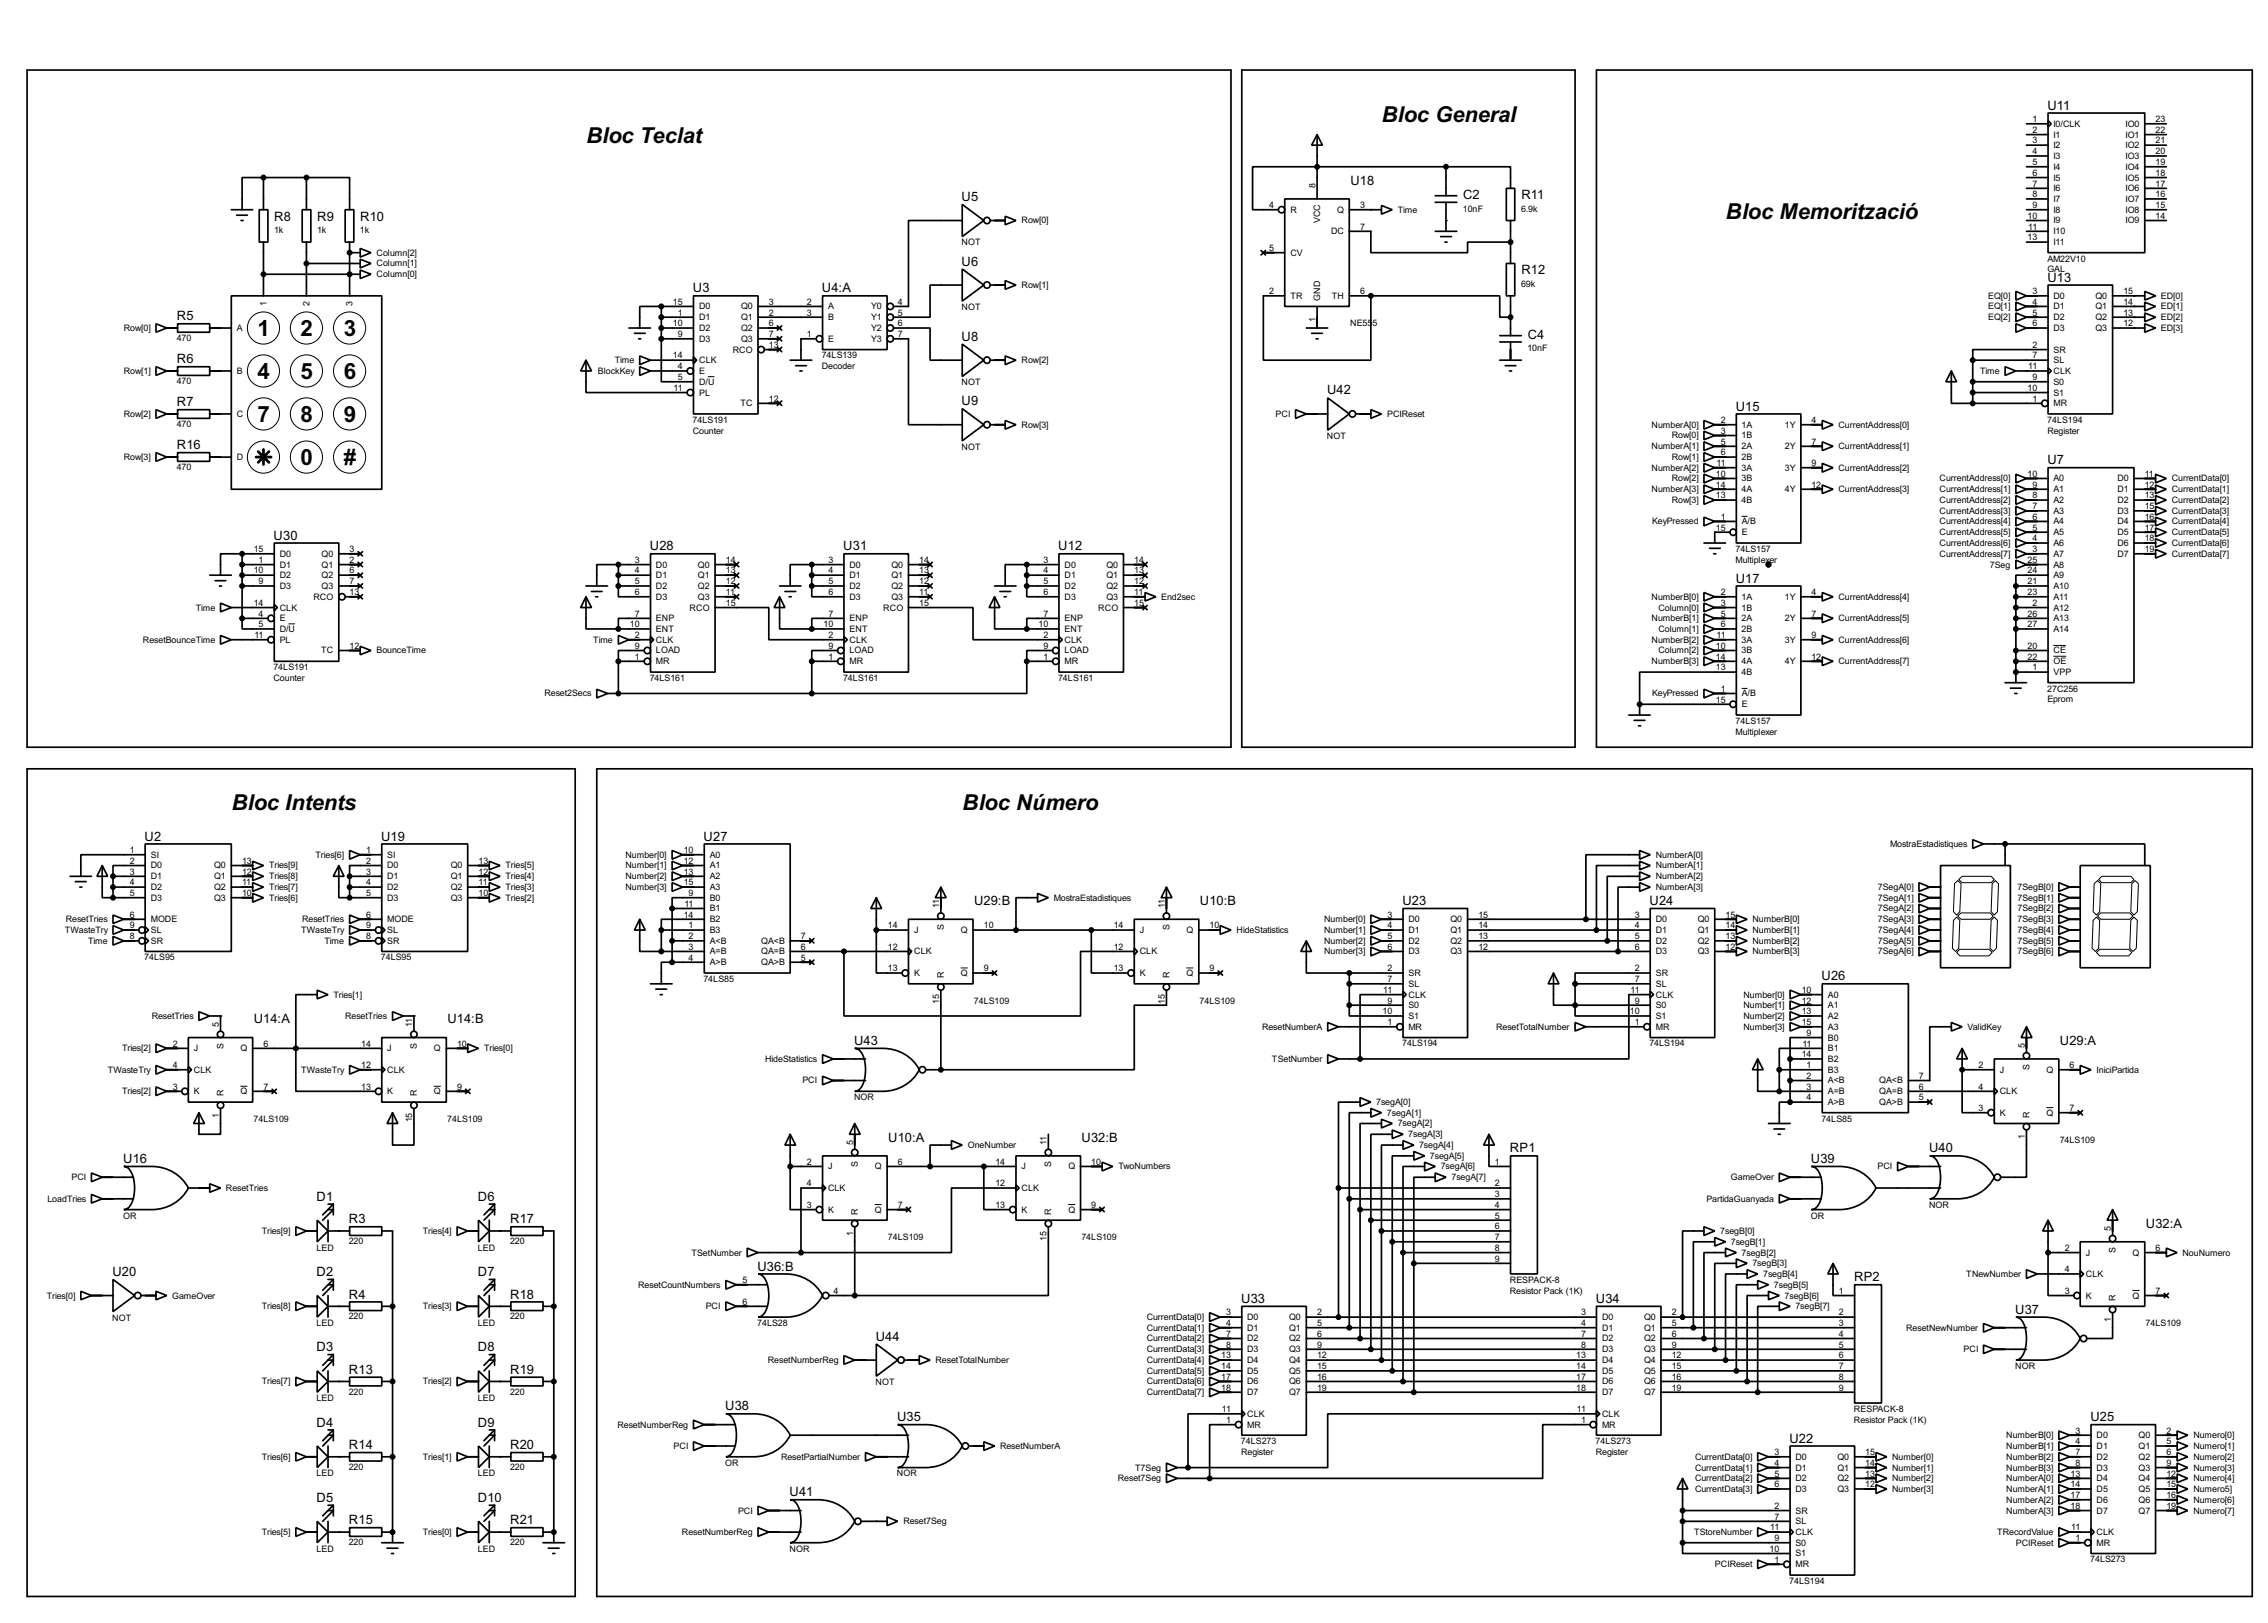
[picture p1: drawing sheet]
<svg xmlns="http://www.w3.org/2000/svg" width="536mm" height="383mm" viewBox="0 0 536 383" stroke-linecap="round" stroke-linejoin="round" font-family="sans-serif">
<defs><g id="words">
<g font-size="5.9">
<text x="60.9" y="79.3">1</text>
<text x="71" y="79.3">2</text>
<text x="81.2" y="79.3">3</text>
<text x="60.9" y="89.5">4</text>
<text x="71" y="89.5">5</text>
<text x="81.2" y="89.5">6</text>
<text x="60.9" y="99.6">7</text>
<text x="71" y="99.6">8</text>
<text x="81.2" y="99.6">9</text>
<text x="71" y="109.8">0</text>
<text x="81.2" y="109.8">#</text>
</g>
<g font-size="5.8">
<text x="326.5" y="28.8">Bloc General</text>
<text x="138.5" y="33.9">Bloc Teclat</text>
<text x="407.8" y="51.6">Bloc Memorització</text>
<text x="54.7" y="191.4">Bloc Intents</text>
<text x="227.4" y="191.4">Bloc Número</text>
</g>
<g font-size="3.4">
<text x="483.8" y="25.9">U11</text>
<text x="227.2" y="47.5">U5</text>
<text x="319.1" y="43.7">U18</text>
<text x="345.7" y="47.1">C2</text>
<text x="359.5" y="47.1">R11</text>
<text x="64.8" y="52.1">R8</text>
<text x="75" y="52.1">R9</text>
<text x="85.1" y="52.1">R10</text>
<text x="227.2" y="62.8">U6</text>
<text x="359.5" y="64.8">R12</text>
<text x="163.7" y="69.1">U3</text>
<text x="194.2" y="69.1">U4:A</text>
<text x="483.8" y="66.6">U13</text>
<text x="41.8" y="75.7">R5</text>
<text x="227.2" y="80.5">U8</text>
<text x="361" y="80.1">C4</text>
<text x="41.8" y="85.9">R6</text>
<text x="41.8" y="96">R7</text>
<text x="227.2" y="95.8">U9</text>
<text x="313.6" y="93.2">U42</text>
<text x="410.1" y="97">U15</text>
<text x="41.8" y="106.2">R16</text>
<text x="483.8" y="109.7">U7</text>
<text x="64.7" y="127.5">U30</text>
<text x="153.6" y="130.1">U28</text>
<text x="199.3" y="130.1">U31</text>
<text x="250.1" y="130.1">U12</text>
<text x="410.1" y="137.6">U17</text>
<text x="34.2" y="198.6">U2</text>
<text x="90.1" y="198.6">U19</text>
<text x="166.3" y="198.6">U27</text>
<text x="230.2" y="213.9">U29:B</text>
<text x="283.5" y="213.9">U10:B</text>
<text x="331.4" y="213.9">U23</text>
<text x="389.8" y="213.9">U24</text>
<text x="430.4" y="231.7">U26</text>
<text x="60" y="241.8">U14:A</text>
<text x="105.7" y="241.8">U14:B</text>
<text x="201.8" y="246.9">U43</text>
<text x="486.7" y="246.9">U29:A</text>
<text x="209.9" y="269.8">U10:A</text>
<text x="255.6" y="269.8">U32:B</text>
<text x="29.1" y="274.8">U16</text>
<text x="356.8" y="272.3">RP1</text>
<text x="427.9" y="274.8">U39</text>
<text x="455.8" y="272.3">U40</text>
<text x="74.8" y="283.7">D1</text>
<text x="112.9" y="283.7">D6</text>
<text x="82.5" y="289.1">R3</text>
<text x="120.6" y="289.1">R17</text>
<text x="507" y="290.1">U32:A</text>
<text x="26.6" y="301.5">U20</text>
<text x="74.8" y="301.5">D2</text>
<text x="112.9" y="301.5">D7</text>
<text x="179" y="300.2">U36:B</text>
<text x="438.1" y="302.8">RP2</text>
<text x="82.5" y="306.8">R4</text>
<text x="120.6" y="306.8">R18</text>
<text x="293.3" y="307.9">U33</text>
<text x="377.1" y="307.9">U34</text>
<text x="476.2" y="310.4">U37</text>
<text x="206.9" y="316.8">U44</text>
<text x="74.8" y="319.3">D3</text>
<text x="112.9" y="319.3">D8</text>
<text x="82.5" y="324.6">R13</text>
<text x="120.6" y="324.6">R19</text>
<text x="171.4" y="333.3">U38</text>
<text x="212" y="335.8">U35</text>
<text x="493.9" y="335.8">U25</text>
<text x="74.8" y="337.1">D4</text>
<text x="112.9" y="337.1">D9</text>
<text x="422.8" y="340.9">U22</text>
<text x="82.5" y="342.4">R14</text>
<text x="120.6" y="342.4">R20</text>
<text x="186.6" y="353.6">U41</text>
<text x="74.8" y="354.9">D5</text>
<text x="112.9" y="354.9">D10</text>
<text x="82.5" y="360.2">R15</text>
<text x="120.6" y="360.2">R21</text>
</g>
<g font-size="2.4">
<text x="480.2" y="28.9">1</text>
<text x="485.2" y="30">I0/CLK</text>
<text x="502.2" y="30">IO0</text>
<text x="509.3" y="28.9">23</text>
<text x="480.2" y="31.4">2</text>
<text x="480.2" y="33.9">3</text>
<text x="485.2" y="32.5">I1</text>
<text x="485.2" y="35">I2</text>
<text x="502.2" y="32.5">IO1</text>
<text x="502.2" y="35">IO2</text>
<text x="509.3" y="31.4">22</text>
<text x="509.3" y="33.9">21</text>
<text x="480.2" y="36.4">4</text>
<text x="480.2" y="39">5</text>
<text x="480.2" y="41.6">6</text>
<text x="485.2" y="37.5">I3</text>
<text x="485.2" y="40.1">I4</text>
<text x="502.2" y="37.5">IO3</text>
<text x="502.2" y="40.1">IO4</text>
<text x="509.3" y="36.4">20</text>
<text x="509.3" y="39">19</text>
<text x="509.3" y="41.6">18</text>
<text x="310.8" y="44.5" transform="rotate(-90 310.8 44.5)">8</text>
<text x="480.2" y="44.1">7</text>
<text x="480.2" y="46.6">8</text>
<text x="485.2" y="42.7">I5</text>
<text x="485.2" y="45.2">I6</text>
<text x="485.2" y="47.7">I7</text>
<text x="502.2" y="42.7">IO5</text>
<text x="502.2" y="45.2">IO6</text>
<text x="502.2" y="47.7">IO7</text>
<text x="509.3" y="44.1">17</text>
<text x="509.3" y="46.6">16</text>
<text x="241.4" y="52.8">Row[0]</text>
<text x="299.9" y="49.2">4</text>
<text x="304.9" y="50.2">R</text>
<text x="311.9" y="52.8" transform="rotate(-90 311.9 52.8)">VCC</text>
<text x="315.9" y="50.2">Q</text>
<text x="321.4" y="49.2">3</text>
<text x="330.3" y="50.2">Time</text>
<text x="345.7" y="50">10nF</text>
<text x="359.4" y="50">6.9k</text>
<text x="479.1" y="51.7">10</text>
<text x="480.2" y="49.2">9</text>
<text x="485.2" y="50.2">I8</text>
<text x="485.2" y="52.8">I9</text>
<text x="502.2" y="50.2">IO8</text>
<text x="502.2" y="52.8">IO9</text>
<text x="509.3" y="49.2">15</text>
<text x="509.3" y="51.7">14</text>
<text x="64.8" y="55">1k</text>
<text x="74.9" y="55">1k</text>
<text x="85.1" y="55">1k</text>
<text x="227.2" y="58">NOT</text>
<text x="299.9" y="59.3">5</text>
<text x="314.5" y="55.4">DC</text>
<text x="321.4" y="54.3">7</text>
<text x="479.1" y="56.8">13</text>
<text x="479.2" y="54.3">11</text>
<text x="485.2" y="55.4">I10</text>
<text x="485.2" y="57.9">I11</text>
<text x="89" y="65.5">Column[0]</text>
<text x="89" y="62.9">Column[1]</text>
<text x="89" y="60.4">Column[2]</text>
<text x="304.9" y="60.4">CV</text>
<text x="483.7" y="61.8">AM22V10</text>
<text x="483.7" y="64.3">GAL</text>
<text x="159" y="72">15</text>
<text x="181.7" y="72">3</text>
<text x="190.7" y="72">2</text>
<text x="212.1" y="72">4</text>
<text x="241.4" y="68.1">Row[1]</text>
<text x="299.9" y="69.5">2</text>
<text x="304.9" y="70.6">TR</text>
<text x="311.9" y="71.1" transform="rotate(-90 311.9 71.1)">GND</text>
<text x="314.7" y="70.6">TH</text>
<text x="321.4" y="69.5">6</text>
<text x="359.4" y="67.7">69k</text>
<text x="469.7" y="70.6">EQ[0]</text>
<text x="480.2" y="69.5">3</text>
<text x="480.2" y="72">4</text>
<text x="485.2" y="70.6">D0</text>
<text x="495.1" y="70.6">Q0</text>
<text x="501.7" y="69.5">15</text>
<text x="501.7" y="72">14</text>
<text x="510.6" y="70.6">ED[0]</text>
<text x="63" y="72.3" transform="rotate(-90 63 72.3)">1</text>
<text x="73.1" y="72.3" transform="rotate(-90 73.1 72.3)">2</text>
<text x="83.3" y="72.3" transform="rotate(-90 83.3 72.3)">3</text>
<text x="159" y="77.1">10</text>
<text x="160.2" y="74.6">1</text>
<text x="165.2" y="73.1">D0</text>
<text x="165.2" y="75.6">D1</text>
<text x="175.1" y="73.1">Q0</text>
<text x="175.1" y="75.6">Q1</text>
<text x="181.7" y="74.6">2</text>
<text x="181.7" y="77.1">6</text>
<text x="190.7" y="74.6">3</text>
<text x="195.6" y="73.1">A</text>
<text x="195.6" y="75.6">B</text>
<text x="205.8" y="73.1">Y0</text>
<text x="205.8" y="75.6">Y1</text>
<text x="212.1" y="74.6">5</text>
<text x="212.1" y="77.1">6</text>
<text x="227.2" y="73.3">NOT</text>
<text x="310.8" y="76.1" transform="rotate(-90 310.8 76.1)">1</text>
<text x="319" y="77">NE55</text>
<text x="324.3" y="77">5</text>
<text x="469.7" y="73.1">EQ[1]</text>
<text x="469.7" y="75.6">EQ[2]</text>
<text x="480.2" y="74.6">5</text>
<text x="480.2" y="77.1">6</text>
<text x="485.2" y="73.1">D1</text>
<text x="485.2" y="75.6">D2</text>
<text x="495.1" y="73.1">Q1</text>
<text x="495.1" y="75.6">Q2</text>
<text x="501.7" y="74.6">13</text>
<text x="501.7" y="77.1">12</text>
<text x="510.6" y="73.1">ED[1]</text>
<text x="510.6" y="75.6">ED[2]</text>
<text x="29.2" y="78.2">Row[0]</text>
<text x="41.8" y="80.6">470</text>
<text x="55.9" y="78.2">A</text>
<text x="160.2" y="79.7">9</text>
<text x="165.2" y="78.2">D2</text>
<text x="165.2" y="80.8">D3</text>
<text x="173.1" y="83.3">RCO</text>
<text x="175.1" y="78.2">Q2</text>
<text x="175.1" y="80.8">Q3</text>
<text x="181.7" y="79.7">7</text>
<text x="181.7" y="82.2">13</text>
<text x="190.7" y="79.7">1</text>
<text x="195.6" y="80.8">E</text>
<text x="205.8" y="78.2">Y2</text>
<text x="205.8" y="80.8">Y3</text>
<text x="212.1" y="79.7">7</text>
<text x="360.9" y="83">10nF</text>
<text x="480.2" y="82.2">2</text>
<text x="485.2" y="78.2">D3</text>
<text x="485.2" y="83.3">SR</text>
<text x="495.1" y="78.2">Q3</text>
<text x="510.6" y="78.2">ED[3]</text>
<text x="29.2" y="88.4">Row[1]</text>
<text x="55.9" y="88.4">B</text>
<text x="141.3" y="88.4">BlockKey</text>
<text x="145.3" y="85.8">Time</text>
<text x="159" y="84.7">14</text>
<text x="160.2" y="87.3">4</text>
<text x="160.2" y="89.8">5</text>
<text x="165.2" y="85.8">CLK</text>
<text x="165.2" y="88.4">E</text>
<text x="194.2" y="84.7">74LS139</text>
<text x="194.2" y="87.2">Decoder</text>
<text x="241.4" y="85.8">Row[2]</text>
<text x="467.8" y="88.4">Time</text>
<text x="479.2" y="87.3">11</text>
<text x="480.2" y="84.7">7</text>
<text x="480.2" y="89.8">9</text>
<text x="485.2" y="85.8">SL</text>
<text x="485.2" y="88.4">CLK</text>
<text x="41.8" y="90.8">470</text>
<text x="159.2" y="92.4">11</text>
<text x="165.2" y="90.9">D/U</text>
<text x="165.2" y="93.5">PL</text>
<text x="175" y="96">TC</text>
<text x="181.7" y="94.9">12</text>
<text x="227.2" y="91">NOT</text>
<text x="479.1" y="92.4">10</text>
<text x="480.2" y="94.9">1</text>
<text x="485.2" y="90.9">S0</text>
<text x="485.2" y="93.5">S1</text>
<text x="485.2" y="96">MR</text>
<text x="29.2" y="98.5">Row[2]</text>
<text x="41.8" y="100.9">470</text>
<text x="55.9" y="98.5">C</text>
<text x="163.7" y="99.9">74LS191</text>
<text x="241.4" y="101">Row[3]</text>
<text x="301.4" y="98.5">PCI</text>
<text x="327.7" y="98.5">PCIReset</text>
<text x="390.2" y="101">NumberA[0]</text>
<text x="406.6" y="100">2</text>
<text x="411.5" y="101">1A</text>
<text x="421.7" y="101">1Y</text>
<text x="428" y="100">4</text>
<text x="434.4" y="101">CurrentAddress[0]</text>
<text x="483.7" y="99.9">74LS194</text>
<text x="163.7" y="102.4">Counter</text>
<text x="227.2" y="106.3">NOT</text>
<text x="313.5" y="103.7">NOT</text>
<text x="390.2" y="106.2">NumberA[1]</text>
<text x="395" y="103.6">Row[0]</text>
<text x="406.6" y="102.5">3</text>
<text x="406.6" y="105.1">5</text>
<text x="406.6" y="107.6">6</text>
<text x="411.5" y="103.6">1B</text>
<text x="411.5" y="106.2">2A</text>
<text x="421.7" y="106.2">2Y</text>
<text x="428" y="105.1">7</text>
<text x="434.4" y="106.2">CurrentAddress[1]</text>
<text x="483.7" y="102.4">Register</text>
<text x="29.2" y="108.7">Row[3]</text>
<text x="41.8" y="111.1">470</text>
<text x="55.9" y="108.7">D</text>
<text x="390.2" y="111.2">NumberA[2]</text>
<text x="395" y="108.7">Row[1]</text>
<text x="395" y="113.7">Row[2]</text>
<text x="405.4" y="112.7">10</text>
<text x="405.6" y="110.1">11</text>
<text x="411.5" y="108.7">2B</text>
<text x="411.5" y="111.2">3A</text>
<text x="411.5" y="113.7">3B</text>
<text x="421.7" y="111.2">3Y</text>
<text x="428" y="110.1">9</text>
<text x="434.4" y="111.2">CurrentAddress[2]</text>
<text x="458.3" y="113.7">CurrentAddress[0]</text>
<text x="479.1" y="112.7">10</text>
<text x="485.2" y="113.7">A0</text>
<text x="500.3" y="113.7">D0</text>
<text x="506.8" y="112.7">11</text>
<text x="513.1" y="113.7">CurrentData[0]</text>
<text x="390.2" y="116.3">NumberA[3]</text>
<text x="395" y="118.9">Row[3]</text>
<text x="405.4" y="115.2">14</text>
<text x="405.4" y="117.8">13</text>
<text x="411.5" y="116.3">4A</text>
<text x="411.5" y="118.9">4B</text>
<text x="421.7" y="116.3">4Y</text>
<text x="428" y="115.2">12</text>
<text x="434.4" y="116.3">CurrentAddress[3]</text>
<text x="458.3" y="116.3">CurrentAddress[1]</text>
<text x="458.3" y="118.9">CurrentAddress[2]</text>
<text x="480.2" y="115.2">9</text>
<text x="480.2" y="117.8">8</text>
<text x="485.2" y="116.3">A1</text>
<text x="485.2" y="118.9">A2</text>
<text x="500.3" y="116.3">D1</text>
<text x="500.3" y="118.9">D2</text>
<text x="506.8" y="115.2">12</text>
<text x="506.8" y="117.8">13</text>
<text x="513.1" y="116.3">CurrentData[1]</text>
<text x="513.1" y="118.9">CurrentData[2]</text>
<text x="390.3" y="123.9">KeyPressed</text>
<text x="405.4" y="125.4">15</text>
<text x="406.6" y="122.8">1</text>
<text x="411.5" y="123.9">A/B</text>
<text x="458.3" y="121.4">CurrentAddress[3]</text>
<text x="458.3" y="123.9">CurrentAddress[4]</text>
<text x="480.2" y="120.3">7</text>
<text x="480.2" y="122.8">6</text>
<text x="480.2" y="125.4">5</text>
<text x="485.2" y="121.4">A3</text>
<text x="485.2" y="123.9">A4</text>
<text x="500.3" y="121.4">D3</text>
<text x="500.3" y="123.9">D4</text>
<text x="506.8" y="120.3">15</text>
<text x="506.8" y="122.8">16</text>
<text x="506.8" y="125.4">17</text>
<text x="513.1" y="121.4">CurrentData[3]</text>
<text x="513.1" y="123.9">CurrentData[4]</text>
<text x="60" y="130.5">15</text>
<text x="66.1" y="131.6">D0</text>
<text x="76" y="131.6">Q0</text>
<text x="82.6" y="130.5">3</text>
<text x="410.1" y="130.4">74LS157</text>
<text x="411.5" y="126.4">E</text>
<text x="458.3" y="126.4">CurrentAddress[5]</text>
<text x="458.3" y="129">CurrentAddress[6]</text>
<text x="458.3" y="131.6">CurrentAddress[7]</text>
<text x="480.2" y="127.9">4</text>
<text x="480.2" y="130.5">3</text>
<text x="485.2" y="126.4">A5</text>
<text x="485.2" y="129">A6</text>
<text x="485.2" y="131.6">A7</text>
<text x="500.3" y="126.4">D5</text>
<text x="500.3" y="129">D6</text>
<text x="500.3" y="131.6">D7</text>
<text x="506.8" y="127.9">18</text>
<text x="506.8" y="130.5">19</text>
<text x="513.1" y="126.4">CurrentData[5]</text>
<text x="513.1" y="129">CurrentData[6]</text>
<text x="513.1" y="131.6">CurrentData[7]</text>
<text x="60" y="135.5">10</text>
<text x="61.1" y="133">1</text>
<text x="66.1" y="134.1">D1</text>
<text x="66.1" y="136.6">D2</text>
<text x="76" y="134.1">Q1</text>
<text x="76" y="136.6">Q2</text>
<text x="82.6" y="133">2</text>
<text x="82.6" y="135.5">6</text>
<text x="150" y="133">3</text>
<text x="150" y="135.5">4</text>
<text x="155" y="134.1">D0</text>
<text x="155" y="136.6">D1</text>
<text x="164.9" y="134.1">Q0</text>
<text x="164.9" y="136.6">Q1</text>
<text x="171.5" y="133">14</text>
<text x="171.5" y="135.5">13</text>
<text x="195.8" y="133">3</text>
<text x="195.8" y="135.5">4</text>
<text x="200.7" y="134.1">D0</text>
<text x="200.7" y="136.6">D1</text>
<text x="210.6" y="134.1">Q0</text>
<text x="210.6" y="136.6">Q1</text>
<text x="217.2" y="133">14</text>
<text x="217.2" y="135.5">13</text>
<text x="246.6" y="133">3</text>
<text x="246.6" y="135.5">4</text>
<text x="251.5" y="134.1">D0</text>
<text x="251.5" y="136.6">D1</text>
<text x="261.4" y="134.1">Q0</text>
<text x="261.4" y="136.6">Q1</text>
<text x="268" y="133">14</text>
<text x="268" y="135.5">13</text>
<text x="410.1" y="133">Multiplexer</text>
<text x="470.2" y="134.1">7Seg</text>
<text x="479.1" y="133">25</text>
<text x="479.1" y="135.5">24</text>
<text x="485.2" y="134.1">A8</text>
<text x="485.2" y="136.6">A9</text>
<text x="60" y="143.2">14</text>
<text x="61.1" y="138.1">9</text>
<text x="66.1" y="139.2">D3</text>
<text x="74" y="141.7">RCO</text>
<text x="76" y="139.2">Q3</text>
<text x="82.6" y="138.1">7</text>
<text x="82.6" y="140.6">13</text>
<text x="150" y="138.1">5</text>
<text x="150" y="140.6">6</text>
<text x="155" y="139.2">D2</text>
<text x="155" y="141.7">D3</text>
<text x="164.9" y="139.2">Q2</text>
<text x="164.9" y="141.7">Q3</text>
<text x="171.5" y="138.1">12</text>
<text x="171.5" y="140.6">11</text>
<text x="171.5" y="143.2">15</text>
<text x="195.8" y="138.1">5</text>
<text x="195.8" y="140.6">6</text>
<text x="200.7" y="139.2">D2</text>
<text x="200.7" y="141.7">D3</text>
<text x="210.6" y="139.2">Q2</text>
<text x="210.6" y="141.7">Q3</text>
<text x="217.2" y="138.1">12</text>
<text x="217.2" y="140.6">11</text>
<text x="217.2" y="143.2">15</text>
<text x="246.6" y="138.1">5</text>
<text x="246.6" y="140.6">6</text>
<text x="251.5" y="139.2">D2</text>
<text x="251.5" y="141.7">D3</text>
<text x="261.4" y="139.2">Q2</text>
<text x="261.4" y="141.7">Q3</text>
<text x="268" y="138.1">12</text>
<text x="268" y="140.6">11</text>
<text x="268" y="143.2">15</text>
<text x="274.4" y="141.7">End2sec</text>
<text x="390.2" y="141.7">NumberB[0]</text>
<text x="406.6" y="140.6">2</text>
<text x="406.6" y="143.2">3</text>
<text x="411.5" y="141.7">1A</text>
<text x="421.7" y="141.7">1Y</text>
<text x="428" y="140.6">4</text>
<text x="434.4" y="141.7">CurrentAddress[4]</text>
<text x="479.1" y="138.1">21</text>
<text x="479.1" y="140.6">23</text>
<text x="480.2" y="143.2">2</text>
<text x="485.2" y="139.2">A10</text>
<text x="485.2" y="141.7">A11</text>
<text x="46.2" y="144.3">Time</text>
<text x="61.1" y="145.7">4</text>
<text x="61.1" y="148.2">5</text>
<text x="66.1" y="144.3">CLK</text>
<text x="66.1" y="146.8">E</text>
<text x="66.1" y="149.3">D/U</text>
<text x="148.9" y="148.2">10</text>
<text x="150" y="145.7">7</text>
<text x="155" y="146.8">ENP</text>
<text x="155" y="149.3">ENT</text>
<text x="162.9" y="144.3">RCO</text>
<text x="194.6" y="148.2">10</text>
<text x="195.8" y="145.7">7</text>
<text x="200.7" y="146.8">ENP</text>
<text x="200.7" y="149.3">ENT</text>
<text x="208.7" y="144.3">RCO</text>
<text x="245.4" y="148.2">10</text>
<text x="246.6" y="145.7">7</text>
<text x="251.5" y="146.8">ENP</text>
<text x="251.5" y="149.3">ENT</text>
<text x="259.5" y="144.3">RCO</text>
<text x="390.2" y="146.8">NumberB[1]</text>
<text x="391.8" y="144.3">Column[0]</text>
<text x="391.8" y="149.3">Column[1]</text>
<text x="406.6" y="145.7">5</text>
<text x="406.6" y="148.2">6</text>
<text x="411.5" y="144.3">1B</text>
<text x="411.5" y="146.8">2A</text>
<text x="411.5" y="149.3">2B</text>
<text x="421.7" y="146.8">2Y</text>
<text x="428" y="145.7">7</text>
<text x="434.4" y="146.8">CurrentAddress[5]</text>
<text x="479.1" y="145.7">26</text>
<text x="479.1" y="148.2">27</text>
<text x="485.2" y="144.3">A12</text>
<text x="485.2" y="146.8">A13</text>
<text x="485.2" y="149.3">A14</text>
<text x="33.8" y="151.9">ResetBounceTime</text>
<text x="60.1" y="150.8">11</text>
<text x="66.1" y="151.9">PL</text>
<text x="75.9" y="154.4">TC</text>
<text x="82.6" y="153.3">12</text>
<text x="89" y="154.4">BounceTime</text>
<text x="140.2" y="151.9">Time</text>
<text x="150" y="150.8">2</text>
<text x="150" y="153.3">9</text>
<text x="150" y="155.9">1</text>
<text x="155" y="151.9">CLK</text>
<text x="155" y="154.4">LOAD</text>
<text x="195.8" y="150.8">2</text>
<text x="195.8" y="153.3">9</text>
<text x="195.8" y="155.9">1</text>
<text x="200.7" y="151.9">CLK</text>
<text x="200.7" y="154.4">LOAD</text>
<text x="246.6" y="150.8">2</text>
<text x="246.6" y="153.3">9</text>
<text x="246.6" y="155.9">1</text>
<text x="251.5" y="151.9">CLK</text>
<text x="251.5" y="154.4">LOAD</text>
<text x="390.2" y="151.9">NumberB[2]</text>
<text x="391.8" y="154.4">Column[2]</text>
<text x="405.4" y="153.3">10</text>
<text x="405.4" y="155.9">14</text>
<text x="405.6" y="150.8">11</text>
<text x="411.5" y="151.9">3A</text>
<text x="411.5" y="154.4">3B</text>
<text x="421.7" y="151.9">3Y</text>
<text x="428" y="150.8">9</text>
<text x="428" y="155.9">12</text>
<text x="434.4" y="151.9">CurrentAddress[6]</text>
<text x="479.1" y="153.3">20</text>
<text x="479.1" y="155.9">22</text>
<text x="485.2" y="154.4">CE</text>
<text x="64.6" y="158.4">74LS191</text>
<text x="64.6" y="160.9">Counter</text>
<text x="153.5" y="160.9">74LS161</text>
<text x="155" y="157">MR</text>
<text x="199.2" y="160.9">74LS161</text>
<text x="200.7" y="157">MR</text>
<text x="250" y="160.9">74LS161</text>
<text x="251.5" y="157">MR</text>
<text x="390.2" y="157">NumberB[3]</text>
<text x="405.4" y="158.4">13</text>
<text x="411.5" y="157">4A</text>
<text x="411.5" y="159.5">4B</text>
<text x="421.7" y="157">4Y</text>
<text x="434.4" y="157">CurrentAddress[7]</text>
<text x="480.2" y="158.4">1</text>
<text x="485.2" y="157">OE</text>
<text x="485.2" y="159.5">VPP</text>
<text x="128.6" y="164.6">Reset2Secs</text>
<text x="390.3" y="164.6">KeyPressed</text>
<text x="405.4" y="166">15</text>
<text x="406.6" y="163.5">1</text>
<text x="411.5" y="164.6">A/B</text>
<text x="411.5" y="167.1">E</text>
<text x="483.7" y="163.4">27C256</text>
<text x="483.7" y="166">Eprom</text>
<text x="410.1" y="171.1">74LS157</text>
<text x="410.1" y="173.6">Multiplexer</text>
<text x="30.7" y="201.6">1</text>
<text x="35.6" y="202.7">SI</text>
<text x="74.5" y="202.7">Tries[6]</text>
<text x="86.5" y="201.6">1</text>
<text x="91.5" y="202.7">SI</text>
<text x="147.8" y="202.7">Number[0]</text>
<text x="161.6" y="201.6">10</text>
<text x="167.7" y="202.7">A0</text>
<text x="391.2" y="202.7">NumberA[0]</text>
<text x="446.6" y="200.1">MostraEstadistiques</text>
<text x="30.7" y="204.1">2</text>
<text x="30.7" y="206.7">3</text>
<text x="30.7" y="209.2">4</text>
<text x="35.6" y="205.2">D0</text>
<text x="35.6" y="207.8">D1</text>
<text x="50.6" y="205.2">Q0</text>
<text x="50.6" y="207.8">Q1</text>
<text x="57.2" y="204.1">13</text>
<text x="57.2" y="206.7">12</text>
<text x="57.2" y="209.2">11</text>
<text x="63.6" y="205.2">Tries[9]</text>
<text x="63.6" y="207.8">Tries[8]</text>
<text x="86.5" y="204.1">2</text>
<text x="86.5" y="206.7">3</text>
<text x="86.5" y="209.2">4</text>
<text x="91.5" y="205.2">D0</text>
<text x="91.5" y="207.8">D1</text>
<text x="106.5" y="205.2">Q0</text>
<text x="106.5" y="207.8">Q1</text>
<text x="113.1" y="204.1">13</text>
<text x="113.1" y="206.7">12</text>
<text x="113.1" y="209.2">11</text>
<text x="119.4" y="205.2">Tries[5]</text>
<text x="119.4" y="207.8">Tries[4]</text>
<text x="147.8" y="205.2">Number[1]</text>
<text x="147.8" y="207.8">Number[2]</text>
<text x="161.6" y="204.1">12</text>
<text x="161.6" y="206.7">13</text>
<text x="161.6" y="209.2">15</text>
<text x="167.7" y="205.2">A1</text>
<text x="167.7" y="207.8">A2</text>
<text x="391.2" y="205.2">NumberA[1]</text>
<text x="391.2" y="207.8">NumberA[2]</text>
<text x="30.7" y="211.7">5</text>
<text x="35.6" y="210.3">D2</text>
<text x="35.6" y="212.8">D3</text>
<text x="50.6" y="210.3">Q2</text>
<text x="50.6" y="212.8">Q3</text>
<text x="57.2" y="211.7">10</text>
<text x="63.6" y="210.3">Tries[7]</text>
<text x="63.6" y="212.8">Tries[6]</text>
<text x="86.5" y="211.7">5</text>
<text x="91.5" y="210.3">D2</text>
<text x="91.5" y="212.8">D3</text>
<text x="106.5" y="210.3">Q2</text>
<text x="106.5" y="212.8">Q3</text>
<text x="113.1" y="211.7">10</text>
<text x="119.4" y="210.3">Tries[3]</text>
<text x="119.4" y="212.8">Tries[2]</text>
<text x="147.8" y="210.3">Number[3]</text>
<text x="161.7" y="214.3">11</text>
<text x="162.7" y="211.7">9</text>
<text x="167.7" y="210.3">A3</text>
<text x="167.7" y="212.8">B0</text>
<text x="167.7" y="215.4">B1</text>
<text x="221.9" y="214.6" transform="rotate(-90 221.9 214.6)">11</text>
<text x="249" y="212.8">MostraEstadistiques</text>
<text x="275.2" y="214.7" transform="rotate(-90 275.2 214.7)">11</text>
<text x="391.2" y="210.3">NumberA[3]</text>
<text x="443.7" y="210.3">7SegA[0]</text>
<text x="443.7" y="212.8">7SegA[1]</text>
<text x="443.7" y="215.4">7SegA[2]</text>
<text x="476.7" y="210.3">7SegB[0]</text>
<text x="476.7" y="212.8">7SegB[1]</text>
<text x="476.7" y="215.4">7SegB[2]</text>
<text x="15.3" y="220.5">TWasteTry</text>
<text x="15.5" y="217.9">ResetTries</text>
<text x="30.7" y="216.8">6</text>
<text x="30.7" y="219.4">9</text>
<text x="30.7" y="221.9">8</text>
<text x="35.6" y="217.9">MODE</text>
<text x="35.6" y="220.5">SL</text>
<text x="71.2" y="220.5">TWasteTry</text>
<text x="71.4" y="217.9">ResetTries</text>
<text x="86.5" y="216.8">6</text>
<text x="86.5" y="219.4">9</text>
<text x="86.5" y="221.9">8</text>
<text x="91.5" y="217.9">MODE</text>
<text x="91.5" y="220.5">SL</text>
<text x="161.6" y="216.8">14</text>
<text x="162.7" y="219.4">1</text>
<text x="162.7" y="221.9">2</text>
<text x="167.7" y="217.9">B2</text>
<text x="167.7" y="220.5">B3</text>
<text x="189.3" y="221.9">7</text>
<text x="209.8" y="219.4">14</text>
<text x="216" y="220.5">J</text>
<text x="223" y="219.8" transform="rotate(-90 223 219.8)">S</text>
<text x="227" y="220.5">Q</text>
<text x="232.5" y="219.4">10</text>
<text x="263.2" y="219.4">14</text>
<text x="269.3" y="220.5">J</text>
<text x="276.3" y="219.8" transform="rotate(-90 276.3 219.8)">S</text>
<text x="280.3" y="220.5">Q</text>
<text x="285.8" y="219.4">10</text>
<text x="292.2" y="220.5">HideStatistics</text>
<text x="312.9" y="217.9">Number[0]</text>
<text x="312.9" y="220.5">Number[1]</text>
<text x="327.8" y="216.8">3</text>
<text x="327.8" y="219.4">4</text>
<text x="327.8" y="221.9">5</text>
<text x="332.8" y="217.9">D0</text>
<text x="332.8" y="220.5">D1</text>
<text x="342.7" y="217.9">Q0</text>
<text x="342.7" y="220.5">Q1</text>
<text x="349.3" y="216.8">15</text>
<text x="349.3" y="219.4">14</text>
<text x="349.3" y="221.9">13</text>
<text x="386.3" y="216.8">3</text>
<text x="386.3" y="219.4">4</text>
<text x="386.3" y="221.9">5</text>
<text x="391.2" y="217.9">D0</text>
<text x="391.2" y="220.5">D1</text>
<text x="401.1" y="217.9">Q0</text>
<text x="401.1" y="220.5">Q1</text>
<text x="407.7" y="216.8">15</text>
<text x="407.7" y="219.4">14</text>
<text x="407.7" y="221.9">13</text>
<text x="414.1" y="217.9">NumberB[0]</text>
<text x="414.1" y="220.5">NumberB[1]</text>
<text x="443.7" y="217.9">7SegA[3]</text>
<text x="443.7" y="220.5">7SegA[4]</text>
<text x="476.7" y="217.9">7SegB[3]</text>
<text x="476.7" y="220.5">7SegB[4]</text>
<text x="20.8" y="223">Time</text>
<text x="34.1" y="226.9">74LS95</text>
<text x="35.6" y="223">SR</text>
<text x="76.7" y="223">Time</text>
<text x="90" y="226.9">74LS95</text>
<text x="91.5" y="223">SR</text>
<text x="162.7" y="224.4">3</text>
<text x="162.7" y="227">4</text>
<text x="167.7" y="223">A&lt;B</text>
<text x="167.7" y="225.5">A=B</text>
<text x="179.8" y="223">QA&lt;B</text>
<text x="179.8" y="225.5">QA=B</text>
<text x="189.3" y="224.4">6</text>
<text x="189.3" y="227">5</text>
<text x="209.8" y="224.4">12</text>
<text x="216" y="225.5">CLK</text>
<text x="263.2" y="224.4">12</text>
<text x="269.3" y="225.5">CLK</text>
<text x="312.9" y="223">Number[2]</text>
<text x="312.9" y="225.5">Number[3]</text>
<text x="327.8" y="224.4">6</text>
<text x="332.8" y="223">D2</text>
<text x="332.8" y="225.5">D3</text>
<text x="342.7" y="223">Q2</text>
<text x="342.7" y="225.5">Q3</text>
<text x="349.3" y="224.4">12</text>
<text x="386.3" y="224.4">6</text>
<text x="391.2" y="223">D2</text>
<text x="391.2" y="225.5">D3</text>
<text x="401.1" y="223">Q2</text>
<text x="401.1" y="225.5">Q3</text>
<text x="407.7" y="224.4">12</text>
<text x="414.1" y="223">NumberB[2]</text>
<text x="414.1" y="225.5">NumberB[3]</text>
<text x="443.7" y="223">7SegA[5]</text>
<text x="443.7" y="225.5">7SegA[6]</text>
<text x="476.7" y="223">7SegB[5]</text>
<text x="476.7" y="225.5">7SegB[6]</text>
<text x="166.2" y="232">74LS85</text>
<text x="167.7" y="228.1">A&gt;B</text>
<text x="179.8" y="228.1">QA&gt;B</text>
<text x="209.8" y="229.5">13</text>
<text x="216" y="230.6">K</text>
<text x="223" y="231.1" transform="rotate(-90 223 231.1)">R</text>
<text x="227" y="230.6">Q</text>
<text x="232.5" y="229.5">9</text>
<text x="263.2" y="229.5">13</text>
<text x="269.3" y="230.6">K</text>
<text x="276.3" y="231.1" transform="rotate(-90 276.3 231.1)">R</text>
<text x="280.3" y="230.6">Q</text>
<text x="285.8" y="229.5">9</text>
<text x="327.8" y="229.5">2</text>
<text x="327.8" y="232.1">7</text>
<text x="332.8" y="230.6">SR</text>
<text x="332.8" y="233.2">SL</text>
<text x="386.3" y="229.5">2</text>
<text x="386.3" y="232.1">7</text>
<text x="391.2" y="230.6">SR</text>
<text x="391.2" y="233.2">SL</text>
<text x="78.8" y="235.7">Tries[1]</text>
<text x="221.9" y="237.3" transform="rotate(-90 221.9 237.3)">15</text>
<text x="230.1" y="237.1">74LS109</text>
<text x="275.2" y="237.3" transform="rotate(-90 275.2 237.3)">15</text>
<text x="283.5" y="237.1">74LS109</text>
<text x="326.7" y="239.7">10</text>
<text x="326.8" y="234.6">11</text>
<text x="327.8" y="237.1">9</text>
<text x="332.8" y="235.7">CLK</text>
<text x="332.8" y="238.2">S0</text>
<text x="385.1" y="239.7">10</text>
<text x="385.2" y="234.6">11</text>
<text x="386.3" y="237.1">9</text>
<text x="391.2" y="235.7">CLK</text>
<text x="391.2" y="238.2">S0</text>
<text x="411.9" y="235.7">Number[0]</text>
<text x="411.9" y="238.2">Number[1]</text>
<text x="425.7" y="234.6">10</text>
<text x="425.7" y="237.1">12</text>
<text x="425.7" y="239.7">13</text>
<text x="431.9" y="235.7">A0</text>
<text x="431.9" y="238.2">A1</text>
<text x="35.8" y="240.8">ResetTries</text>
<text x="51.7" y="242.6" transform="rotate(-90 51.7 242.6)">5</text>
<text x="81.5" y="240.8">ResetTries</text>
<text x="97.4" y="242.6" transform="rotate(-90 97.4 242.6)">11</text>
<text x="298.2" y="243.3">ResetNumberA</text>
<text x="327.8" y="242.2">1</text>
<text x="332.8" y="240.8">S1</text>
<text x="332.8" y="243.3">MR</text>
<text x="353.5" y="243.3">ResetTotalNumber</text>
<text x="386.3" y="242.2">1</text>
<text x="391.2" y="240.8">S1</text>
<text x="391.2" y="243.3">MR</text>
<text x="411.9" y="240.8">Number[2]</text>
<text x="411.9" y="243.3">Number[3]</text>
<text x="425.7" y="242.2">15</text>
<text x="426.9" y="244.8">9</text>
<text x="431.9" y="240.8">A2</text>
<text x="431.9" y="243.3">A3</text>
<text x="431.9" y="245.9">B0</text>
<text x="464.9" y="243.3">ValidKey</text>
<text x="28.8" y="248.4">Tries[2]</text>
<text x="40.8" y="247.3">2</text>
<text x="45.8" y="248.4">J</text>
<text x="52.8" y="247.8" transform="rotate(-90 52.8 247.8)">S</text>
<text x="56.8" y="248.4">Q</text>
<text x="62.3" y="247.3">6</text>
<text x="85.4" y="247.3">14</text>
<text x="91.5" y="248.4">J</text>
<text x="98.5" y="247.8" transform="rotate(-90 98.5 247.8)">S</text>
<text x="102.5" y="248.4">Q</text>
<text x="108" y="247.3">10</text>
<text x="114.4" y="248.4">Tries[0]</text>
<text x="180.8" y="250.9">HideStatistics</text>
<text x="300.5" y="250.9">TSetNumber</text>
<text x="331.3" y="247.3">74LS194</text>
<text x="389.7" y="247.3">74LS194</text>
<text x="425.7" y="249.8">14</text>
<text x="425.9" y="247.3">11</text>
<text x="431.9" y="248.4">B1</text>
<text x="431.9" y="250.9">B2</text>
<text x="478.4" y="247.7" transform="rotate(-90 478.4 247.7)">5</text>
<text x="25.5" y="253.5">TWasteTry</text>
<text x="40.8" y="252.4">4</text>
<text x="40.8" y="257.5">3</text>
<text x="45.8" y="253.5">CLK</text>
<text x="62.3" y="257.5">7</text>
<text x="71.2" y="253.5">TWasteTry</text>
<text x="85.4" y="252.4">12</text>
<text x="85.4" y="257.5">13</text>
<text x="91.5" y="253.5">CLK</text>
<text x="108" y="257.5">9</text>
<text x="189.6" y="256">PCI</text>
<text x="426.9" y="252.4">1</text>
<text x="426.9" y="254.9">2</text>
<text x="426.9" y="257.5">3</text>
<text x="431.9" y="253.5">B3</text>
<text x="431.9" y="256">A&lt;B</text>
<text x="444" y="256">QA&lt;B</text>
<text x="453.4" y="254.9">7</text>
<text x="453.4" y="257.5">6</text>
<text x="467.5" y="252.4">2</text>
<text x="467.5" y="257.5">4</text>
<text x="472.5" y="253.5">J</text>
<text x="479.5" y="252.9" transform="rotate(-90 479.5 252.9)">S</text>
<text x="483.5" y="253.5">Q</text>
<text x="489" y="252.4">6</text>
<text x="495.4" y="253.5">IniciPartida</text>
<text x="28.8" y="258.6">Tries[2]</text>
<text x="45.8" y="258.6">K</text>
<text x="52.8" y="259.1" transform="rotate(-90 52.8 259.1)">R</text>
<text x="56.8" y="258.6">Q</text>
<text x="91.5" y="258.6">K</text>
<text x="98.5" y="259.1" transform="rotate(-90 98.5 259.1)">R</text>
<text x="102.5" y="258.6">Q</text>
<text x="201.8" y="260">NOR</text>
<text x="325.2" y="261.1">7segA[0]</text>
<text x="327.7" y="263.6">7segA[1]</text>
<text x="426.9" y="260">4</text>
<text x="431.9" y="258.6">A=B</text>
<text x="431.9" y="261.1">A&gt;B</text>
<text x="444" y="258.6">QA=B</text>
<text x="444" y="261.1">QA&gt;B</text>
<text x="453.4" y="260">5</text>
<text x="467.5" y="262.5">3</text>
<text x="472.5" y="258.6">CLK</text>
<text x="472.5" y="263.6">K</text>
<text x="483.5" y="263.6">Q</text>
<text x="489" y="262.5">7</text>
<text x="51.7" y="264.1" transform="rotate(-90 51.7 264.1)">1</text>
<text x="59.9" y="265">74LS109</text>
<text x="97.4" y="265.2" transform="rotate(-90 97.4 265.2)">15</text>
<text x="105.7" y="265">74LS109</text>
<text x="330.3" y="266.2">7segA[2]</text>
<text x="332.8" y="268.7">7segA[3]</text>
<text x="430.4" y="265">74LS85</text>
<text x="478.4" y="269.2" transform="rotate(-90 478.4 269.2)">1</text>
<text x="479.5" y="264.2" transform="rotate(-90 479.5 264.2)">R</text>
<text x="190.7" y="275.2">2</text>
<text x="201.6" y="270.6" transform="rotate(-90 201.6 270.6)">5</text>
<text x="202.6" y="275.7" transform="rotate(-90 202.6 275.7)">S</text>
<text x="212.1" y="275.2">6</text>
<text x="228.7" y="271.3">OneNumber</text>
<text x="235.2" y="275.2">14</text>
<text x="247.3" y="270.6" transform="rotate(-90 247.3 270.6)">11</text>
<text x="248.4" y="275.7" transform="rotate(-90 248.4 275.7)">S</text>
<text x="257.9" y="275.2">10</text>
<text x="335.3" y="271.3">7segA[4]</text>
<text x="337.9" y="273.8">7segA[5]</text>
<text x="353.2" y="275.2">1</text>
<text x="486.7" y="270.1">74LS109</text>
<text x="16.9" y="278.9">PCI</text>
<text x="53.4" y="281.4">ResetTries</text>
<text x="190.7" y="280.3">4</text>
<text x="195.6" y="276.3">J</text>
<text x="195.6" y="281.4">CLK</text>
<text x="206.7" y="276.3">Q</text>
<text x="235.2" y="280.3">12</text>
<text x="241.4" y="276.3">J</text>
<text x="241.4" y="281.4">CLK</text>
<text x="252.4" y="276.3">Q</text>
<text x="264.2" y="276.3">TwoNumbers</text>
<text x="340.4" y="276.3">7segA[6]</text>
<text x="343" y="278.9">7segA[7]</text>
<text x="353.2" y="280.3">2</text>
<text x="409" y="278.9">GameOver</text>
<text x="443.6" y="276.3">PCI</text>
<text x="11.2" y="284">LoadTries</text>
<text x="29.1" y="287.9">OR</text>
<text x="190.7" y="285.4">3</text>
<text x="195.6" y="286.5">K</text>
<text x="202.6" y="287" transform="rotate(-90 202.6 287)">R</text>
<text x="206.7" y="286.5">Q</text>
<text x="212.1" y="285.4">7</text>
<text x="235.2" y="285.4">13</text>
<text x="241.4" y="286.5">K</text>
<text x="248.4" y="287" transform="rotate(-90 248.4 287)">R</text>
<text x="252.4" y="286.5">Q</text>
<text x="257.9" y="285.4">9</text>
<text x="353.2" y="282.9">3</text>
<text x="353.2" y="285.4">4</text>
<text x="353.2" y="287.9">5</text>
<text x="403.2" y="284">PartidaGuanyada</text>
<text x="427.8" y="287.9">OR</text>
<text x="455.8" y="285.4">NOR</text>
<text x="61.8" y="291.6">Tries[9]</text>
<text x="99.9" y="291.6">Tries[4]</text>
<text x="201.6" y="292" transform="rotate(-90 201.6 292)">1</text>
<text x="209.8" y="293">74LS109</text>
<text x="247.3" y="293.2" transform="rotate(-90 247.3 293.2)">15</text>
<text x="255.5" y="293">74LS109</text>
<text x="353.2" y="290.5">6</text>
<text x="353.2" y="293">7</text>
<text x="406.5" y="291.6">7segB[0]</text>
<text x="498.8" y="290.9" transform="rotate(-90 498.8 290.9)">5</text>
<text x="74.8" y="295.5">LED</text>
<text x="82.4" y="294">220</text>
<text x="112.9" y="295.5">LED</text>
<text x="120.5" y="294">220</text>
<text x="163.4" y="296.7">TSetNumber</text>
<text x="353.2" y="295.6">8</text>
<text x="353.2" y="298.1">9</text>
<text x="409" y="294.1">7segB[1]</text>
<text x="411.5" y="296.7">7segB[2]</text>
<text x="414.1" y="299.2">7segB[3]</text>
<text x="487.9" y="295.6">2</text>
<text x="492.8" y="296.7">J</text>
<text x="499.9" y="296" transform="rotate(-90 499.9 296)">S</text>
<text x="503.9" y="296.7">Q</text>
<text x="509.3" y="295.6">6</text>
<text x="515.7" y="296.7">NouNumero</text>
<text x="150.8" y="304.3">ResetCountNumbers</text>
<text x="175.4" y="303.2">5</text>
<text x="196.9" y="305.7">4</text>
<text x="356.7" y="303.1">RESPACK-8</text>
<text x="356.7" y="305.7">Resistor Pack (1K)</text>
<text x="416.6" y="301.7">7segB[4]</text>
<text x="419.2" y="304.3">7segB[5]</text>
<text x="434.5" y="305.7">1</text>
<text x="464.6" y="301.7">TNewNumber</text>
<text x="487.9" y="300.6">4</text>
<text x="487.9" y="305.7">3</text>
<text x="492.8" y="301.7">CLK</text>
<text x="509.3" y="305.7">7</text>
<text x="11" y="306.8">Tries[0]</text>
<text x="40.7" y="306.8">GameOver</text>
<text x="61.8" y="309.4">Tries[8]</text>
<text x="82.4" y="311.8">220</text>
<text x="99.9" y="309.4">Tries[3]</text>
<text x="120.5" y="311.8">220</text>
<text x="166.7" y="309.4">PCI</text>
<text x="175.4" y="308.3">6</text>
<text x="270.9" y="311.9">CurrentData[0]</text>
<text x="289.7" y="310.8">3</text>
<text x="294.7" y="311.9">D0</text>
<text x="304.6" y="311.9">Q0</text>
<text x="311.2" y="310.8">2</text>
<text x="373.6" y="310.8">3</text>
<text x="378.5" y="311.9">D0</text>
<text x="388.4" y="311.9">Q0</text>
<text x="395" y="310.8">2</text>
<text x="421.7" y="306.8">7segB[6]</text>
<text x="424.2" y="309.4">7segB[7]</text>
<text x="434.5" y="310.8">2</text>
<text x="492.8" y="306.8">K</text>
<text x="499.9" y="307.3" transform="rotate(-90 499.9 307.3)">R</text>
<text x="503.9" y="306.8">Q</text>
<text x="26.5" y="312">NOT</text>
<text x="74.8" y="313.3">LED</text>
<text x="112.9" y="313.3">LED</text>
<text x="178.9" y="313.3">74LS28</text>
<text x="270.9" y="314.4">CurrentData[1]</text>
<text x="270.9" y="317">CurrentData[2]</text>
<text x="289.7" y="313.3">4</text>
<text x="289.7" y="315.9">7</text>
<text x="294.7" y="314.4">D1</text>
<text x="294.7" y="317">D2</text>
<text x="304.6" y="314.4">Q1</text>
<text x="304.6" y="317">Q2</text>
<text x="311.2" y="313.3">5</text>
<text x="311.2" y="315.9">6</text>
<text x="373.6" y="313.3">4</text>
<text x="373.6" y="315.9">7</text>
<text x="378.5" y="314.4">D1</text>
<text x="378.5" y="317">D2</text>
<text x="388.4" y="314.4">Q1</text>
<text x="388.4" y="317">Q2</text>
<text x="395" y="313.3">5</text>
<text x="395" y="315.9">6</text>
<text x="434.5" y="313.3">3</text>
<text x="434.5" y="315.9">4</text>
<text x="450.4" y="314.4">ResetNewNumber</text>
<text x="498.8" y="312.4" transform="rotate(-90 498.8 312.4)">1</text>
<text x="507" y="313.3">74LS109</text>
<text x="181.4" y="322.1">ResetNumberReg</text>
<text x="221" y="322.1">ResetTotalNumber</text>
<text x="270.9" y="319.5">CurrentData[3]</text>
<text x="270.9" y="322.1">CurrentData[4]</text>
<text x="288.6" y="321">13</text>
<text x="288.6" y="323.5">14</text>
<text x="289.7" y="318.4">8</text>
<text x="294.7" y="319.5">D3</text>
<text x="294.7" y="322.1">D4</text>
<text x="304.6" y="319.5">Q3</text>
<text x="304.6" y="322.1">Q4</text>
<text x="311.2" y="318.4">9</text>
<text x="311.2" y="321">12</text>
<text x="311.2" y="323.5">15</text>
<text x="372.4" y="321">13</text>
<text x="372.4" y="323.5">14</text>
<text x="373.6" y="318.4">8</text>
<text x="378.5" y="319.5">D3</text>
<text x="378.5" y="322.1">D4</text>
<text x="388.4" y="319.5">Q3</text>
<text x="388.4" y="322.1">Q4</text>
<text x="395" y="318.4">9</text>
<text x="395" y="321">12</text>
<text x="395" y="323.5">15</text>
<text x="434.5" y="318.4">5</text>
<text x="434.5" y="321">6</text>
<text x="434.5" y="323.5">7</text>
<text x="463.9" y="319.5">PCI</text>
<text x="476.1" y="323.5">NOR</text>
<text x="61.8" y="327.1">Tries[7]</text>
<text x="82.4" y="329.6">220</text>
<text x="99.9" y="327.1">Tries[2]</text>
<text x="120.5" y="329.6">220</text>
<text x="206.9" y="327.3">NOT</text>
<text x="270.9" y="324.6">CurrentData[5]</text>
<text x="270.9" y="327.1">CurrentData[6]</text>
<text x="270.9" y="329.7">CurrentData[7]</text>
<text x="288.6" y="326">17</text>
<text x="288.6" y="328.6">18</text>
<text x="294.7" y="324.6">D5</text>
<text x="294.7" y="327.1">D6</text>
<text x="294.7" y="329.7">D7</text>
<text x="304.6" y="324.6">Q5</text>
<text x="304.6" y="327.1">Q6</text>
<text x="304.6" y="329.7">Q7</text>
<text x="311.2" y="326">16</text>
<text x="311.2" y="328.6">19</text>
<text x="372.4" y="326">17</text>
<text x="372.4" y="328.6">18</text>
<text x="378.5" y="324.6">D5</text>
<text x="378.5" y="327.1">D6</text>
<text x="378.5" y="329.7">D7</text>
<text x="388.4" y="324.6">Q5</text>
<text x="388.4" y="327.1">Q6</text>
<text x="388.4" y="329.7">Q7</text>
<text x="395" y="326">16</text>
<text x="395" y="328.6">19</text>
<text x="434.5" y="326">8</text>
<text x="434.5" y="328.6">9</text>
<text x="74.8" y="331.1">LED</text>
<text x="112.9" y="331.1">LED</text>
<text x="288.7" y="333.7">11</text>
<text x="294.7" y="334.8">CLK</text>
<text x="372.5" y="333.7">11</text>
<text x="378.5" y="334.8">CLK</text>
<text x="438" y="333.6">RESPACK-8</text>
<text x="145.9" y="337.3">ResetNumberReg</text>
<text x="289.7" y="336.2">1</text>
<text x="293.2" y="341.2">74LS273</text>
<text x="294.7" y="337.3">MR</text>
<text x="373.6" y="336.2">1</text>
<text x="377" y="341.2">74LS273</text>
<text x="378.5" y="337.3">MR</text>
<text x="438" y="336.2">Resistor Pack (1K)</text>
<text x="474" y="339.8">NumberB[0]</text>
<text x="490.4" y="338.7">3</text>
<text x="490.4" y="341.3">4</text>
<text x="495.4" y="339.8">D0</text>
<text x="505.3" y="339.8">Q0</text>
<text x="511.9" y="338.7">2</text>
<text x="511.9" y="341.3">5</text>
<text x="518.2" y="339.8">Numero[0]</text>
<text x="61.8" y="344.9">Tries[6]</text>
<text x="82.4" y="347.3">220</text>
<text x="99.9" y="344.9">Tries[1]</text>
<text x="120.5" y="347.3">220</text>
<text x="159.1" y="342.4">PCI</text>
<text x="171.3" y="346.3">OR</text>
<text x="184.5" y="344.9">ResetPartialNumber</text>
<text x="236.3" y="342.4">ResetNumberA</text>
<text x="268.2" y="347.5">T7Seg</text>
<text x="293.2" y="343.8">Register</text>
<text x="377" y="343.8">Register</text>
<text x="400.5" y="344.9">CurrentData[0]</text>
<text x="400.5" y="347.5">CurrentData[1]</text>
<text x="419.3" y="343.8">3</text>
<text x="419.3" y="346.4">4</text>
<text x="424.2" y="344.9">D0</text>
<text x="424.2" y="347.5">D1</text>
<text x="434.1" y="344.9">Q0</text>
<text x="434.1" y="347.5">Q1</text>
<text x="440.7" y="343.8">15</text>
<text x="440.7" y="346.4">14</text>
<text x="447.1" y="344.9">Number[0]</text>
<text x="447.1" y="347.5">Number[1]</text>
<text x="474" y="342.4">NumberB[1]</text>
<text x="474" y="344.9">NumberB[2]</text>
<text x="474" y="347.5">NumberB[3]</text>
<text x="490.4" y="343.8">7</text>
<text x="490.4" y="346.4">8</text>
<text x="495.4" y="342.4">D1</text>
<text x="495.4" y="344.9">D2</text>
<text x="495.4" y="347.5">D3</text>
<text x="505.3" y="342.4">Q1</text>
<text x="505.3" y="344.9">Q2</text>
<text x="505.3" y="347.5">Q3</text>
<text x="511.9" y="343.8">6</text>
<text x="511.9" y="346.4">9</text>
<text x="518.2" y="342.4">Numero[1]</text>
<text x="518.2" y="344.9">Numero[2]</text>
<text x="518.2" y="347.5">Numero[3]</text>
<text x="74.8" y="348.9">LED</text>
<text x="112.9" y="348.9">LED</text>
<text x="211.9" y="348.9">NOR</text>
<text x="264.1" y="350">Reset7Seg</text>
<text x="400.5" y="350">CurrentData[2]</text>
<text x="400.5" y="352.5">CurrentData[3]</text>
<text x="419.3" y="348.9">5</text>
<text x="419.3" y="351.4">6</text>
<text x="424.2" y="350">D2</text>
<text x="424.2" y="352.5">D3</text>
<text x="434.1" y="350">Q2</text>
<text x="434.1" y="352.5">Q3</text>
<text x="440.7" y="348.9">13</text>
<text x="440.7" y="351.4">12</text>
<text x="447.1" y="350">Number[2]</text>
<text x="447.1" y="352.5">Number[3]</text>
<text x="474" y="352.5">NumberA[1]</text>
<text x="474" y="350">NumberA[0]</text>
<text x="489.2" y="348.9">13</text>
<text x="489.2" y="351.4">14</text>
<text x="489.2" y="354">17</text>
<text x="495.4" y="350">D4</text>
<text x="495.4" y="352.5">D5</text>
<text x="505.3" y="350">Q4</text>
<text x="505.3" y="352.5">Q5</text>
<text x="511.9" y="348.9">12</text>
<text x="511.9" y="351.4">15</text>
<text x="511.9" y="354">16</text>
<text x="518.2" y="350">Numero[4]</text>
<text x="518.2" y="352.5">Numero5]</text>
<text x="174.4" y="357.6">PCI</text>
<text x="419.3" y="356.5">2</text>
<text x="419.3" y="359.1">7</text>
<text x="424.2" y="357.6">SR</text>
<text x="474" y="357.6">NumberA[3]</text>
<text x="474" y="355.1">NumberA[2]</text>
<text x="489.2" y="356.5">18</text>
<text x="495.4" y="355.1">D6</text>
<text x="495.4" y="357.6">D7</text>
<text x="505.3" y="355.1">Q6</text>
<text x="505.3" y="357.6">Q7</text>
<text x="511.9" y="356.5">19</text>
<text x="518.2" y="355.1">Numero[6]</text>
<text x="518.2" y="357.6">Numero[7]</text>
<text x="61.8" y="362.7">Tries[5]</text>
<text x="82.4" y="365.1">220</text>
<text x="99.9" y="362.7">Tries[0]</text>
<text x="120.5" y="365.1">220</text>
<text x="161.1" y="362.7">ResetNumberReg</text>
<text x="213.4" y="360.2">Reset7Seg</text>
<text x="400.3" y="362.7">TStoreNumber</text>
<text x="418.3" y="361.6">11</text>
<text x="419.3" y="364.1">9</text>
<text x="424.2" y="360.2">SL</text>
<text x="424.2" y="362.7">CLK</text>
<text x="424.2" y="365.2">S0</text>
<text x="471.9" y="362.7">TRecordValue</text>
<text x="476.3" y="365.2">PCIReset</text>
<text x="489.4" y="361.6">11</text>
<text x="490.4" y="364.1">1</text>
<text x="495.4" y="362.7">CLK</text>
<text x="495.4" y="365.2">MR</text>
<text x="74.8" y="366.6">LED</text>
<text x="112.9" y="366.6">LED</text>
<text x="186.5" y="366.6">NOR</text>
<text x="405.2" y="370.3">PCIReset</text>
<text x="418.1" y="366.7">10</text>
<text x="419.3" y="369.2">1</text>
<text x="424.2" y="367.8">S1</text>
<text x="424.2" y="370.3">MR</text>
<text x="493.9" y="369.2">74LS273</text>
<text x="422.8" y="374.3">74LS194</text>
</g>
</g></defs>
<g fill="none" stroke="#000" stroke-width=".4">
<path d="M6.4 16.6h284.5v160h-284.5zM293.4 16.6h78.8v160h-78.8zM377.2 16.6h155v160h-155zM311.2 31.8l1.3 2.5h-2.6zM311.2 31.8v15.2M341.7 39.4h-45.7v10.2h6.1M341.7 39.4h15.2v5.1M341.7 39.4v6.9M478.8 39.4h5.1M478.8 29.3h5.1M478.8 31.8h5.1M478.8 34.3h5.1"/>
<path d="M478.8 36.9h5.1M483.9 26.7h22.9v33h-22.9zM483.9 28.5l.8 .8-.8 .7zM506.8 39.4h5.1M506.8 29.3h5.1M506.8 31.8h5.1M506.8 34.3h5.1M506.8 36.9h5.1M54.7 49.6h5M55.9 50.9h2.6M57 52.1h.5M61.3 49.6h2v7.6h-2z"/>
<path d="M62.3 42h-5.1v7.6M62.3 42v7.6M62.3 57.2v12.7M62.3 42h10.1M71.4 49.6h2.1v7.6h-2.1zM72.4 42h10.2v7.6M72.4 42v7.6M72.4 57.2v12.7M81.6 49.6h2v7.6h-2zM82.6 57.2v12.7M82.6 59.7h2.5M85.1 58.7l2.6 1-2.6 1.1z"/>
<path d="M227.4 48.3l5.1 3.8-5.1 3.8zM227.4 52.1h-12.7v20.3h-3.6M234 52.1h3.5M237.5 51.1l2.6 1-2.6 1zM298 59.2l1 1.1M298.5 59.7h5.1M299 59.2l-1 1.1M303.6 47h15.2v25.4h-15.2zM318.8 54.7h5.1v5h22.9v-2.5h10.1M318.8 49.6h7.6M326.4 48.6l2.6 1-2.6 1zM339.1 54.7h5.1"/>
<path d="M339.1 47.8h5.1M339.1 46.3h5.1M340.4 55.9h2.6M341.4 57.2h.5M341.7 47.8v6.9M355.9 44.5h2v7.6h-2zM356.9 52.1v10.2M478.8 52.1h5.1M478.8 42h5.1M478.8 44.5h5.1M478.8 47h5.1M478.8 49.6h5.1"/>
<path d="M478.8 54.7h5.1M478.8 57.2h5.1M506.8 52.1h5.1M506.8 42h5.1M506.8 44.5h5.1M506.8 47h5.1M506.8 49.6h5.1M36.9 76.5l2.5 1-2.5 1zM39.4 77.5h2.6M42 76.5h7.6v2h-7.6zM49.6 77.5h5.1M54.7 69.9h35.5v45.7h-35.5z"/>
<path d="M62.3 64.8h22.8M72.4 62.3h12.7M85.1 63.8l2.6 1-2.6 1zM85.1 61.3l2.6 1-2.6 1zM148.6 77.5h5.1M149.9 78.8h2.6M156.3 72.4h-5.1v5.1M156.3 72.4v7.7M156.3 77.5h7.6M156.3 72.4h7.6M156.3 75h7.6M163.9 69.9h15.2v27.9h-15.2z"/>
<path d="M179.1 77.5h5.1M179.1 72.4h15.3M179.1 75h15.3M183.7 79.6l1 1M183.7 77l1 1M184.7 79.6l-1 1M184.7 77l-1 1M194.4 69.9h15.2v12.7h-15.2zM211.1 77.5h8.7v7.6h7.6M227.4 63.6l5.1 3.8-5.1 3.8zM227.4 67.4h-7.6v7.6h-8.7M234 67.4h3.5"/>
<path d="M237.5 66.3l2.6 1.1-2.6 1zM303.6 69.9h-5.1v15.2h25.4v-15.2M308.7 77.5h5M309.9 78.8h2.6M311.2 72.4v5.1M318.8 69.9h5.1M323.9 69.9h30.5v5.1h2.5M354.4 79.3h5.1M355.9 62.3h2v7.6h-2zM356.9 69.9v9.4M476.3 68.9l2.5 1-2.5 1zM476.3 71.4l2.5 1-2.5 1.1z"/>
<path d="M476.3 74l2.5 1-2.5 1zM476.3 76.5l2.5 1-2.5 1zM478.8 77.5h5.1M478.8 72.4h5.1M478.8 75h5.1M478.8 69.9h5.1M483.9 67.4h15.3v30.4h-15.3zM499.2 77.5h7.6M499.2 72.4h7.6M499.2 75h7.6M499.2 69.9h7.6M506.8 68.9l2.5 1-2.5 1z"/>
<path d="M506.8 71.4l2.5 1-2.5 1.1zM506.8 74l2.5 1-2.5 1zM506.8 76.5l2.5 1-2.5 1zM36.9 86.7l2.5 1-2.5 1zM36.9 96.8l2.5 1-2.5 1.1zM39.4 87.7h2.6M39.4 97.8h2.6M42 86.7h7.6v2h-7.6zM42 96.8h7.6v2.1h-7.6zM49.6 87.7h5.1M49.6 97.8h5.1M138.5 85.1l1.3 2.6h-2.6z"/>
<path d="M138.5 85.1v7.7h23.9M150.9 80.1h.5M151.2 84.1l2.5 1-2.5 1.1zM151.2 86.7l2.5 1-2.5 1zM153.7 85.1h10.2M153.7 87.7h8.7M156.3 80.1v10.1h7.6M156.3 80.1h7.6M163.9 84.4l.7 .7-.7 .8zM179.1 80.1h5.1M179.1 95.3h5.1M180.6 82.6h3.6"/>
<path d="M183.7 82.1l1 1M183.7 94.8l1 1M184.7 82.1l-1 1M184.7 94.8l-1 1M186.7 85.1h5.1M188 86.4h2.6M189 87.7h.5M192.8 80.1h-3.5v5M211.1 80.1h3.6v20.3h12.7M227.4 81.3l5.1 3.8-5.1 3.9zM227.4 96.6l5.1 3.8-5.1 3.8zM234 85.1h3.5"/>
<path d="M237.5 84.1l2.6 1-2.6 1.1zM237.5 99.4l2.6 1-2.6 1zM306.1 96.8l2.6 1-2.6 1.1zM308.7 97.8h5M311 80.1h.5M313.7 94l5.1 3.8-5.1 3.9zM320.3 97.8h3.6M323.9 96.8l2.5 1-2.5 1.1zM354.4 85.1h5.1M354.4 80.8h5.1M355.7 86.4h2.5M356.7 87.7h.5"/>
<path d="M356.9 80.8v4.3M402.6 99.4l2.6 1-2.6 1zM410.3 97.8h15.2v30.5h-15.2zM430.6 99.4l2.5 1-2.5 1zM461.1 87.7l1.2 2.5h-2.5zM461.1 87.7v7.6h5M466.1 85.1h17.8M466.1 85.1v10.2M466.1 95.3h16.3M466.1 90.2h17.8M466.1 92.8h17.8M473.8 86.7l2.5 1-2.5 1z"/>
<path d="M476.3 87.7h7.6M483.9 86.9l.8 .8-.8 .7zM483.9 82.6h-17.8v2.5M36.9 107l2.5 1-2.5 1zM39.4 108h2.6M42 107h7.6v2h-7.6zM49.6 108h5.1M234 100.4h3.5M402.6 104.4l2.6 1.1-2.6 1zM402.6 109.5l2.6 1-2.6 1.1zM402.6 114.6l2.6 1-2.6 1zM402.6 101.9l2.6 1-2.6 1z"/>
<path d="M402.6 107l2.6 1-2.6 1zM402.6 112.1l2.6 1-2.6 1zM402.6 117.1l2.6 1.1-2.6 1zM405.2 100.4h5.1M405.2 108h5.1M405.2 105.5h5.1M405.2 110.5h5.1M405.2 115.6h5.1M405.2 102.9h5.1M405.2 113.1h5.1M405.2 118.2h5.1M425.5 100.4h5.1"/>
<path d="M425.5 105.5h5.1M425.5 110.5h5.1M425.5 115.6h5.1M430.6 104.4l2.5 1.1-2.5 1zM430.6 109.5l2.5 1-2.5 1.1zM430.6 114.6l2.5 1-2.5 1zM476.3 112.1l2.5 1-2.5 1zM476.3 114.6l2.5 1-2.5 1zM476.3 117.1l2.5 1.1-2.5 1zM476.3 119.7l2.5 1-2.5 1zM478.8 115.6h5.1M478.8 113.1h5.1"/>
<path d="M478.8 118.2h5.1M483.9 110.5h20.3v50.8h-20.3zM504.2 115.6h5.1M504.2 113.1h5.1M504.2 118.2h5.1M509.3 112.1l2.6 1-2.6 1zM509.3 114.6l2.6 1-2.6 1zM509.3 117.1l2.6 1.1-2.6 1zM509.3 119.7l2.6 1-2.6 1zM49.6 135.9h5.1M50.9 137.2h2.5M51.9 138.5h.5"/>
<path d="M57.2 130.9h-5.1v5M57.2 130.9v15.2M57.2 130.9h7.6M57.2 133.4h7.6M57.2 138.5h7.6M57.2 135.9h7.6M64.8 128.3h15.3v28h-15.3zM80.1 130.9h5M80.1 133.4h5M80.1 138.5h5M80.1 135.9h5M84.6 130.4l1.1 1"/>
<path d="M84.6 132.9l1.1 1M84.6 135.4l1.1 1.1M84.6 138l1.1 1M85.7 130.4l-1.1 1M85.7 132.9l-1.1 1M85.7 135.4l-1.1 1.1M85.7 138l-1.1 1M138.5 138.5h5.1M139.8 139.8h2.5M146.1 138.5v2.5h7.6M146.1 133.4h-5.1v5.1M146.1 133.4h7.6"/>
<path d="M146.1 138.5h7.6M146.1 133.4v5.1M146.1 135.9h7.6M153.7 130.9h15.3v27.9h-15.3zM169 133.4h5M169 138.5h5M169 135.9h5M173.5 138l1.1 1M173.5 135.4l1.1 1.1M173.5 132.9l1.1 1M174.6 138l-1.1 1M174.6 135.4l-1.1 1.1"/>
<path d="M174.6 132.9l-1.1 1M184.2 138.5h5.1M185.5 139.8h2.5M191.8 133.4h-5.1v5.1M191.8 138.5v2.5h7.6M191.8 133.4h7.6M191.8 138.5h7.6M191.8 135.9h7.6M191.8 133.4v5.1M199.4 130.9h15.3v27.9h-15.3zM214.7 133.4h5.1M214.7 138.5h5.1"/>
<path d="M214.7 135.9h5.1M219.3 138l1 1M219.3 135.4l1 1.1M219.3 132.9l1 1M220.3 138l-1 1M220.3 135.4l-1 1.1M220.3 132.9l-1 1M235 138.5h5.1M236.3 139.8h2.5M242.6 133.4h-5.1v5.1M242.6 138.5v2.5h7.6M242.6 133.4h7.6"/>
<path d="M242.6 138.5h7.6M242.6 135.9h7.6M242.6 133.4v5.1M250.2 130.9h15.3v27.9h-15.3zM265.5 133.4h5.1M265.5 138.5h5.1M265.5 135.9h5.1M270.1 132.9l1 1M270.1 135.4l1 1.1M270.1 138l1 1M271.1 132.9l-1 1M271.1 135.4l-1 1.1"/>
<path d="M271.1 138l-1 1M402.6 122.2l2.6 1-2.6 1.1zM402.6 128.3h5.1M403.9 129.6h2.6M404.9 130.9h.5M405.2 123.2h5.1M408.7 125.8h-3.5v2.5M410.3 138.5h15.2v30.5h-15.2zM476.3 122.2l2.5 1-2.5 1.1zM476.3 124.8l2.5 1-2.5 1zM476.3 127.3l2.5 1-2.5 1zM476.3 129.8l2.5 1.1-2.5 1z"/>
<path d="M476.3 132.4l2.5 1-2.5 1zM476.3 138.5v22.8M476.3 138.5h7.6M478.8 123.2h5.1M478.8 120.7h5.1M478.8 125.8h5.1M478.8 128.3h5.1M478.8 130.9h5.1M478.8 133.4h5.1M483.9 135.9h-7.6v2.6M504.2 123.2h5.1M504.2 120.7h5.1"/>
<path d="M504.2 125.8h5.1M504.2 128.3h5.1M504.2 130.9h5.1M509.3 122.2l2.6 1-2.6 1.1zM509.3 124.8l2.6 1-2.6 1zM509.3 127.3l2.6 1-2.6 1zM509.3 129.8l2.6 1.1-2.6 1zM52.1 142.5l2.6 1.1-2.6 1zM52.1 150.2l2.6 1-2.6 1zM54.7 143.6h10.1M54.7 151.2h8.6M57.2 146.1v2.5h7.6"/>
<path d="M57.2 146.1h6.1M64.8 142.8l.8 .8-.8 .7zM80.1 153.7h5M81.6 141h3.5M84.6 140.5l1.1 1M85.1 152.7l2.6 1-2.6 1zM85.7 140.5l-1.1 1M138.5 141l1.3 2.6h-2.6zM138.5 141v7.6h7.6M140.8 141h.5M146.1 150.2l2.5 1-2.5 1zM146.1 148.6h7.6"/>
<path d="M146.1 156.3h6.1M146.1 156.3v7.6M148.6 151.2h5.1M152.2 153.7h-6.1v2.6M153.7 150.4l.8 .8-.8 .7zM153.7 146.1h-7.6v2.5M169 143.6h12.7v7.6h17.7M169 141h5M173.5 140.5l1.1 1M174.6 140.5l-1.1 1M184.2 141l1.3 2.6h-2.6zM184.2 141v7.6h7.6"/>
<path d="M186.5 141h.5M191.8 148.6h7.6M191.8 156.3h6.1M191.8 156.3v7.6M197.9 153.7h-6.1v2.6M199.4 150.4l.8 .8-.8 .7zM199.4 146.1h-7.6v2.5M214.7 143.6h15.2v7.6h20.3M214.7 141h5.1M219.3 140.5l1 1M220.3 140.5l-1 1M235 141l1.3 2.6h-2.6z"/>
<path d="M235 141v7.6h7.6M237.3 141h.5M242.6 156.3v7.6h-50.8M242.6 148.6h7.6M242.6 156.3h6.1M248.7 153.7h-6.1v2.6M250.2 150.4l.8 .8-.8 .7zM250.2 146.1h-7.6v2.5M265.5 143.6h5.1M265.5 141h5.1M270.1 143.1l1 1M270.6 140l2.5 1-2.5 1z"/>
<path d="M271.1 143.1l-1 1M402.6 142.5l2.6 1.1-2.6 1zM402.6 147.6l2.6 1-2.6 1.1zM402.6 152.7l2.6 1-2.6 1zM402.6 140l2.6 1-2.6 1zM402.6 145.1l2.6 1-2.6 1zM402.6 150.2l2.6 1-2.6 1zM402.6 155.2l2.6 1.1-2.6 1zM405.2 143.6h5.1M405.2 148.6h5.1M405.2 153.7h5.1M405.2 141h5.1"/>
<path d="M405.2 146.1h5.1M405.2 151.2h5.1M405.2 156.3h5.1M410.3 158.8h-22.9v7.6M425.5 141h5.1M425.5 146.1h5.1M425.5 151.2h5.1M425.5 156.3h5.1M430.6 140l2.5 1-2.5 1zM430.6 145.1l2.5 1-2.5 1zM430.6 150.2l2.5 1-2.5 1zM430.6 155.2l2.5 1.1-2.5 1z"/>
<path d="M476.3 143.6h7.6M476.3 148.6h7.6M476.3 153.7h7.6M476.3 141h7.6M476.3 146.1h7.6M476.3 156.3h7.6M476.3 158.8h7.6M141 162.9l2.6 1-2.6 1zM143.6 163.9h48.2M384.9 169h5M386.1 170.2h2.6M387.2 171.5h.5"/>
<path d="M387.4 166.4h21.3M387.4 166.4v2.6M402.6 162.9l2.6 1-2.6 1zM405.2 163.9h5.1M473.8 161.3h5M475 162.6h2.6M476.1 163.9h.5M6.4 181.7h129.5v195.5h-129.5zM34.3 199.4h20.4v25.4h-20.4zM90.2 199.4h20.3v25.4h-20.3zM141 181.7h391.2v195.5h-391.2zM166.4 199.4h20.3v30.5h-20.3z"/>
<path d="M466.1 198.4l2.6 1-2.6 1.1zM468.7 199.4h5.1M473.8 199.4h33v5.1M473.8 199.4v5.1M16.6 207.1h5M17.8 208.3h2.6M18.9 209.6h.5M24.2 204.5l1.3 2.6h-2.6zM24.2 204.5v7.6h2.5M26.7 218.7l2.6 1.1-2.6 1zM26.7 216.2l2.6 1-2.6 1zM26.7 207.1h7.6"/>
<path d="M26.7 207.1v5M26.7 209.6h7.6M26.7 212.1h7.6M29.3 219.8h3.5M29.3 217.2h5M34.3 219l.8 .8-.8 .7zM34.3 204.5h-7.6v2.6M34.3 202h-15.2v5.1M54.7 207.1h5M54.7 209.6h5M54.7 212.1h5M54.7 204.5h5"/>
<path d="M59.7 203.5l2.6 1-2.6 1zM59.7 206l2.6 1.1-2.6 1zM59.7 208.6l2.6 1-2.6 1zM59.7 211.1l2.6 1-2.6 1.1zM80.1 204.5l1.2 2.6h-2.5zM80.1 204.5v7.6h2.5M82.6 201l2.5 1-2.5 1zM82.6 216.2l2.5 1-2.5 1zM82.6 218.7l2.5 1.1-2.5 1zM82.6 207.1h7.6M82.6 209.6h7.6M82.6 212.1h7.6"/>
<path d="M82.6 207.1v5M85.1 219.8h3.6M85.1 202h5.1M85.1 217.2h5.1M90.2 219l.8 .8-.8 .7zM90.2 204.5h-7.6v2.6M110.5 207.1h5.1M110.5 209.6h5.1M110.5 212.1h5.1M110.5 204.5h5.1M115.6 203.5l2.6 1-2.6 1zM115.6 206l2.6 1.1-2.6 1z"/>
<path d="M115.6 208.6l2.6 1-2.6 1zM115.6 211.1l2.6 1-2.6 1.1zM151.2 217.2l1.3 2.6h-2.6zM151.2 217.2v7.6h5.1M156.3 219.8v5M156.3 219.8h10.1M158.8 201l2.5 1-2.5 1zM158.8 203.5l2.5 1-2.5 1zM158.8 206l2.5 1.1-2.5 1zM158.8 208.6l2.5 1-2.5 1zM158.8 214.7h7.6M158.8 214.7v12.7"/>
<path d="M161.3 207.1h5.1M161.3 209.6h5.1M161.3 204.5h5.1M161.3 202h5.1M166.4 212.1h-7.6v2.6M166.4 217.2h-10.1v2.6M207.1 212.1l1.2 2.6h-2.5zM207.1 219.8v10.1h6.1M207.1 219.8h7.6M207.1 212.1v7.7M214.7 217.2h15.2v15.3h-15.2zM222.3 209.6l1.3 2.5h-2.6z"/>
<path d="M222.3 209.6v6.1M229.9 219.8h38.1M245.2 211.1l2.5 1-2.5 1.1zM245.2 212.1h-5.1v7.7M257.9 219.8v10.1h8.6M268 217.2h15.3v15.3h-15.3zM275.6 209.6l1.3 2.5h-2.5zM275.6 209.6v6.1M283.3 219.8h5M288.3 218.7l2.6 1.1-2.6 1zM323.9 216.2l2.5 1-2.5 1zM323.9 218.7l2.5 1.1-2.5 1z"/>
<path d="M326.4 219.8h5.1M326.4 217.2h5.1M331.5 214.7h15.3v30.5h-15.3zM346.8 219.8h43.1M346.8 217.2h43.1M387.4 201l2.5 1-2.5 1zM387.4 203.5l2.5 1-2.5 1zM387.4 206l2.5 1.1-2.5 1zM387.4 208.6l2.5 1-2.5 1zM387.4 209.6h-5.1v15.2M387.4 207.1h-7.6v15.2M387.4 204.5h-10.2v15.3"/>
<path d="M387.4 202h-12.7v15.2M389.9 214.7h15.3v30.5h-15.3zM405.2 219.8h5.1M405.2 217.2h5.1M410.3 216.2l2.5 1-2.5 1zM410.3 218.7l2.5 1.1-2.5 1zM453.4 208.6l2.6 1-2.6 1zM453.4 211.1l2.6 1-2.6 1.1zM453.4 213.7l2.6 1-2.6 1zM453.4 216.2l2.6 1-2.6 1zM453.4 218.7l2.6 1.1-2.6 1zM456 209.6h2.5"/>
<path d="M456 219.8h2.5M456 212.1h2.5M456 217.2h2.5M456 214.7h2.5M458.5 204.5h16.5v24.2h-16.5zM486.5 208.6l2.5 1-2.5 1zM486.5 211.1l2.5 1-2.5 1.1zM486.5 213.7l2.5 1-2.5 1zM486.5 216.2l2.5 1-2.5 1zM486.5 218.7l2.5 1.1-2.5 1zM489 209.6h2.5M489 219.8h2.5"/>
<path d="M489 212.1h2.5M489 217.2h2.5M489 214.7h2.5M491.5 204.5h16.6v24.2h-16.6zM26.7 221.3l2.6 1-2.6 1zM29.3 222.3h3.5M34.3 221.5l.8 .8-.8 .8zM47 239.1l2.6 1-2.6 1zM75 234l2.5 1-2.5 1zM75 235h-5.1v22.9h18.8M82.6 221.3l2.5 1-2.5 1zM85.1 222.3h3.6"/>
<path d="M90.2 221.5l.8 .8-.8 .8zM92.8 239.1l2.5 1-2.5 1zM153.7 232.5h5.1M155 233.7h2.5M156 235h.5M156.3 224.8h10.1M158.8 227.4h-2.5v5.1M158.8 222.3h7.6M158.8 227.4h7.6M186.7 222.3h5.1M186.7 224.8h28M186.7 227.4h5.1"/>
<path d="M191.3 226.9l1 1M191.3 221.8l1 1M192.3 226.9l-1 1M192.3 221.8l-1 1M199.4 224.8v15.3h55.9v-15.3h12.7M214.7 224.1l.7 .7-.7 .8zM222.3 234v18.8M229.9 229.9h5.1M234.5 229.4l1 1M235.5 229.4l-1 1M268 224.1l.8 .7-.8 .8zM275.6 234v3.5h-7.6v15.3h-45.7"/>
<path d="M283.3 229.9h5M287.8 229.4l1.1 1M288.9 229.4l-1.1 1M308.7 222.3l1.2 2.5h-2.5zM308.7 222.3v7.6h10.1M318.8 237.5v2.6h12.7M318.8 229.9v7.6M318.8 229.9h12.7M318.8 232.5h12.7M318.8 237.5h12.7M323.9 221.3l2.5 1-2.5 1zM323.9 223.8l2.5 1-2.5 1.1z"/>
<path d="M326.4 222.3h5.1M326.4 224.8h5.1M331.5 234.2l.8 .8-.8 .8zM331.5 235h-10.1v15.2M346.8 222.3h43.1M346.8 224.8h43.1M367.1 229.9l1.3 2.6h-2.6zM367.1 229.9v7.6h5.1M372.2 237.5v2.6h17.7M372.2 232.5h17.7M372.2 237.5h17.7M372.2 232.5v5"/>
<path d="M389.9 234.2l.8 .8-.8 .8zM389.9 235h-5v15.2h-63.5M389.9 229.9h-17.7v2.6M405.2 222.3h5.1M405.2 224.8h5.1M410.3 221.3l2.5 1-2.5 1zM410.3 223.8l2.5 1-2.5 1.1zM423 234l2.5 1-2.5 1zM423 236.5l2.5 1-2.5 1.1zM423 239.1l2.5 1-2.5 1zM425.5 237.5h5.1M425.5 235h5.1"/>
<path d="M430.6 232.5h20.3v30.4h-20.3zM453.4 221.3l2.6 1-2.6 1zM453.4 223.8l2.6 1-2.6 1.1zM456 222.3h2.5M456 224.8h2.5M486.5 221.3l2.5 1-2.5 1zM486.5 223.8l2.5 1-2.5 1.1zM489 222.3h2.5M489 224.8h2.5M36.9 246.7l2.5 1-2.5 1zM36.9 251.8l2.5 1-2.5 1zM36.9 256.8l2.5 1.1-2.5 1z"/>
<path d="M39.4 247.7h5.1M39.4 252.8h5.1M39.4 257.9h3.6M44.5 245.2h15.2v15.2h-15.2zM44.5 252l.8 .8-.8 .7zM49.6 240.1h2.5v3.5M59.7 247.7h30.5M59.7 257.9h5.1M64.3 257.4l1 1M65.3 257.4l-1 1M82.6 251.8l2.5 1-2.5 1zM85.1 252.8h5.1"/>
<path d="M90.2 245.2h15.3v15.2h-15.3zM90.2 252l.8 .8-.8 .7zM95.3 240.1h2.5v3.5M105.5 247.7h5M105.5 257.9h5M110 257.4l1.1 1M110.5 246.7l2.6 1-2.6 1zM111.1 257.4l-1.1 1M194.4 249.2l2.5 1-2.5 1.1zM194.4 254.3l2.5 1-2.5 1zM196.9 250.2h7.6M196.9 255.3h7.6"/>
<path d="M202 247.7h6.6a9.5 9.5 0 0 1 8.6 5.1 9.5 9.5 0 0 1-8.6 5.1h-6.6a3.2 3.2 0 0 0 2.3-3.2 7.7 7.7 0 0 0-1.3-6.6zM218.7 252.8h3.6M313.7 249.2l2.6 1-2.6 1.1zM313.7 241.6l2.6 1-2.6 1zM316.3 250.2h5.1M316.3 242.6h13.7M321.4 259.4l2.5 1-2.5 1zM372.2 241.6l2.5 1-2.5 1zM374.7 242.6h13.7M415.3 250.2l1.3 2.6h-2.5zM415.3 250.2v7.7h5.1M420.4 252.8h10.2"/>
<path d="M420.4 257.9h10.2M420.4 252.8v5.1M423 241.6l2.5 1-2.5 1zM423 250.2v10.2M423 250.2h7.6M423 255.3h7.6M425.5 242.6h5.1M425.5 240.1h5.1M430.6 245.2h-7.6v5M430.6 247.7h-10.2v5.1M450.9 257.9h20.3M455.5 259.9l1 1"/>
<path d="M456.5 259.9l-1 1M461.1 241.6l2.5 1-2.5 1zM461.1 242.6h-5.1v12.7h-5.1M463.6 247.7l1.3 2.5h-2.6zM463.6 252.8v10.1h6.1M463.6 252.8h7.6M463.6 247.7v5.1M471.2 250.2h15.3v15.3h-15.3zM471.2 257.1l.8 .8-.8 .7zM478.8 242.6l1.3 2.6h-2.5zM478.8 242.6v6.1M486.5 252.8h5"/>
<path d="M491.5 251.8l2.6 1-2.6 1zM21.6 277.2l2.6 1-2.6 1zM24.2 278.2h7.4M29.3 275.6h6.6a9.6 9.6 0 0 1 8.6 5.1 9.6 9.6 0 0 1-8.6 5.1h-6.6a3.2 3.2 0 0 0 2.3-3.1 7.7 7.7 0 0 0-1.3-6.7zM47 262.9l1.3 2.6h-2.5zM49.6 279.7l2.5 1-2.5 1zM52.1 261.9v6.1h-5.1v-5.1M92.8 262.9l1.2 2.6h-2.5zM97.8 261.9v8.7h-5v-7.7M186.7 268l1.3 2.6h-2.5zM186.7 275.6v10.2h6.1M186.7 275.6h7.7"/>
<path d="M186.7 268v7.6M194.4 273.1h15.2v15.2h-15.2zM194.4 280l.7 .7-.7 .8zM202 265.5l1.3 2.5h-2.6zM202 265.5v6.1M209.6 275.6h30.5M224.8 269.5l2.6 1.1-2.6 1zM224.8 270.6h-5v5M232.5 275.6v10.2h6.1M240.1 273.1h15.2v15.2h-15.2zM240.1 280l.7 .7-.7 .8zM247.7 268v3.6"/>
<path d="M255.3 275.6h5.1M260.4 274.6l2.5 1-2.5 1.1zM321.4 260.4h-5.1v20.3M323.9 261.9l2.5 1-2.5 1.1zM323.9 262.9h-5.1v20.4M326.4 264.5l2.6 1-2.6 1zM326.4 265.5h-5v20.3M329 267l2.5 1-2.5 1zM329 268h-5.1v20.3M331.5 269.5l2.6 1.1-2.6 1zM331.5 270.6h-5.1v20.3M334.1 272.1l2.5 1-2.5 1z"/>
<path d="M334.1 273.1h-5.1v20.3M336.6 274.6l2.5 1-2.5 1.1zM336.6 275.6h-5.1v20.4M339.1 277.2l2.6 1-2.6 1zM339.1 278.2h-5v20.3M351.8 268l1.3 2.6h-2.5zM351.8 268v7.6h5.1M356.9 273.1h6.4v27.9h-6.4zM417.9 265.5h5.1M419.2 266.8h2.5M420.2 268h.5M420.4 277.2l2.6 1-2.6 1z"/>
<path d="M423 260.4h-2.6v5.1M423 278.2h7.3M423 260.4h7.6M428 275.6h6.6a9.5 9.5 0 0 1 8.7 5.1 9.5 9.5 0 0 1-8.7 5.1h-6.6a3.2 3.2 0 0 0 2.4-3.1 7.8 7.8 0 0 0-1.3-6.7zM448.4 274.6l2.5 1-2.5 1.1zM450.9 275.6h7.6M450.9 260.4h5.1M456 273.1h6.6a9.5 9.5 0 0 1 8.6 5.1 9.5 9.5 0 0 1-8.6 5.1h-6.6a3.2 3.2 0 0 0 2.3-3.2 7.7 7.7 0 0 0-1.3-6.6zM478.8 267v11.2h-6.1M486.5 262.9h5M491 262.4l1.1 1.1M492.1 262.4l-1.1 1.1"/>
<path d="M21.6 282.2l2.6 1.1-2.6 1zM24.2 283.3h7.4M44.5 280.7h5.1M69.9 289.9l2.5 1-2.5 1zM72.4 290.9h2.6M75 288.3l2.5 2.6-2.5 2.5zM77.5 285.8h1.3l-2.5 2.5M77.5 290.9h5.1M77.5 288.3v5.1M77.5 284.5h1.3M78.8 284.5l-2.5 2.6M78.8 284.5v2.6"/>
<path d="M82.6 289.9h7.6v2h-7.6zM90.2 290.9h2.6v73.6M108 289.9l2.5 1-2.5 1zM110.5 290.9h2.6M113.1 288.3l2.5 2.6-2.5 2.5zM115.6 285.8h1.3l-2.5 2.5M115.6 290.9h5.1M115.6 284.5h1.3M115.6 288.3v5.1M116.9 284.5l-2.5 2.6M116.9 284.5v2.6M120.7 289.9h7.6v2h-7.6z"/>
<path d="M128.3 290.9h2.6v73.6M176.6 294.9l2.5 1.1-2.5 1zM179.1 296h10.2M194.4 280.7h-5.1v15.3M202 289.9v16.2M209.6 285.8h5.1M214.2 285.3l1 1M215.2 285.3l-1 1M240.1 280.7h-15.3v15.3h-35.5M247.7 289.9v16.2h-45.7M255.3 285.8h5.1M259.9 285.3l1 1"/>
<path d="M260.9 285.3l-1 1M316.3 280.7h40.6M316.3 280.7v30.5M318.8 283.3h38.1M318.8 283.3v30.4M321.4 285.8h35.5M321.4 285.8v30.5M323.9 288.3h33M323.9 288.3v30.5M326.4 290.9h30.5M326.4 290.9v30.5M329 293.4h27.9"/>
<path d="M329 293.4v30.5M331.5 296h25.4M331.5 296v30.4M334.1 298.5h22.8M334.1 298.5v30.5M402.6 289.9l2.6 1-2.6 1zM402.6 290.9h-5v20.3M405.2 292.4l2.5 1-2.5 1zM405.2 293.4h-5.1v20.3M407.7 294.9l2.6 1.1-2.6 1zM407.7 296h-5.1v20.3M410.3 297.5l2.5 1-2.5 1z"/>
<path d="M410.3 298.5h-5.1v20.3M420.4 282.2l2.6 1.1-2.6 1zM423 283.3h7.3M433.1 298.5l1.3 2.5h-2.5zM433.1 298.5v7.6h5.1M443.3 280.7h15.2M483.9 288.3l1.3 2.6h-2.5zM483.9 296v10.1h6.1M483.9 296h7.6M483.9 288.3v7.7M491.5 293.4h15.3v15.3h-15.3zM499.2 285.8l1.2 2.5h-2.5z"/>
<path d="M499.2 285.8v6.1M506.8 296h5.1M511.9 294.9l2.5 1.1-2.5 1zM19.1 305.1l2.5 1-2.5 1zM21.6 306.1h5.1M26.7 302.3l5.1 3.8-5.1 3.8zM33.3 306.1h3.6M36.9 305.1l2.5 1-2.5 1zM69.9 307.6l2.5 1.1-2.5 1zM72.4 308.7h2.6M75 306.1l2.5 2.6-2.5 2.5zM77.5 303.6h1.3l-2.5 2.5"/>
<path d="M77.5 308.7h5.1M77.5 306.1v5.1M77.5 302.3h1.3M78.8 302.3v2.6M78.8 302.3l-2.5 2.6M82.6 307.6h7.6v2.1h-7.6zM90.2 308.7h2.6M108 307.6l2.5 1.1-2.5 1zM110.5 308.7h2.6M113.1 306.1l2.5 2.6-2.5 2.5zM115.6 303.6h1.3l-2.5 2.5M115.6 308.7h5.1"/>
<path d="M115.6 302.3h1.3M115.6 306.1v5.1M116.9 302.3v2.6M116.9 302.3l-2.5 2.6M120.7 307.6h7.6v2.1h-7.6zM128.3 308.7h2.6M171.5 302.6l2.5 1-2.5 1zM171.5 307.6l2.5 1.1-2.5 1zM174 303.6h7.2M174 308.7h7.2M179.1 301h6.6a9.6 9.6 0 0 1 8.7 5.1 9.6 9.6 0 0 1-8.7 5.1h-6.6a3.2 3.2 0 0 0 2.4-3.1 7.7 7.7 0 0 0-1.4-6.7zM195.9 306.1h6.1"/>
<path d="M207.1 317.6l5 3.8-5 3.8zM285.8 310.2l2.5 1-2.5 1zM285.8 312.7l2.5 1-2.5 1.1zM285.8 315.3l2.5 1-2.5 1zM285.8 317.8l2.5 1-2.5 1zM288.3 311.2h5.1M288.3 313.7h5.1M288.3 316.3h5.1M288.3 318.8h5.1M293.4 308.7h15.3v30.4h-15.3zM308.7 311.2h68.5M308.7 313.7h68.5"/>
<path d="M308.7 316.3h68.5M308.7 318.8h68.5M377.2 308.7h15.3v30.4h-15.3zM392.5 311.2h45.7M392.5 313.7h45.7M392.5 316.3h45.7M392.5 318.8h45.7M412.8 300l2.5 1-2.5 1.1zM412.8 301h-5.1v20.4M415.3 302.6l2.6 1-2.6 1zM415.3 303.6h-5v20.3M417.9 305.1l2.5 1-2.5 1z"/>
<path d="M417.9 306.1h-5.1v20.3M420.4 307.6l2.6 1.1-2.6 1zM420.4 308.7h-5.1v20.3M438.2 303.6h6.4v27.9h-6.4zM468.7 312.7l2.5 1-2.5 1.1zM468.7 317.8l2.5 1-2.5 1zM471.2 313.7h7.6M471.2 318.8h7.6M476.3 311.2h6.6a9.4 9.4 0 0 1 8.6 5.1 9.5 9.5 0 0 1-8.6 5.1h-6.6a3.2 3.2 0 0 0 2.3-3.2 7.8 7.8 0 0 0-1.3-6.6zM478.8 300l2.6 1-2.6 1.1zM481.4 301h10.1M491.5 300.3l.8 .7-.8 .8z"/>
<path d="M499.2 310.2v6.1h-6.1M506.8 306.1h5.1M511.4 305.6l1 1M512.4 305.6l-1 1M69.9 325.4l2.5 1-2.5 1.1zM72.4 326.4h2.6M75 323.9l2.5 2.5-2.5 2.6zM77.5 321.4h1.3l-2.5 2.5M77.5 326.4h5.1M77.5 339.1h1.3l-2.5 2.6M77.5 323.9v5.1M77.5 320.1h1.3"/>
<path d="M77.5 337.9h1.3M78.8 320.1v2.5M78.8 337.9v2.5M78.8 320.1l-2.5 2.5M78.8 337.9l-2.5 2.5M82.6 325.4h7.6v2.1h-7.6zM90.2 326.4h2.6M108 325.4l2.5 1-2.5 1.1zM110.5 326.4h2.6M113.1 323.9l2.5 2.5-2.5 2.6zM115.6 321.4h1.3l-2.5 2.5M115.6 326.4h5.1"/>
<path d="M115.6 339.1h1.3l-2.5 2.6M115.6 320.1h1.3M115.6 337.9h1.3M115.6 323.9v5.1M116.9 320.1v2.5M116.9 337.9v2.5M116.9 337.9l-2.5 2.5M116.9 320.1l-2.5 2.5M120.7 325.4h7.6v2.1h-7.6zM128.3 326.4h2.6M163.9 335.6l2.5 1-2.5 1zM166.4 336.6h7.4"/>
<path d="M171.5 334.1h6.6a9.4 9.4 0 0 1 8.6 5 9.5 9.5 0 0 1-8.6 5.1h-6.6a3.2 3.2 0 0 0 2.3-3.1 7.8 7.8 0 0 0-1.3-6.6zM186.7 339.1h28M199.4 320.3l2.6 1.1-2.6 1zM202 321.4h5.1M212.1 336.6h6.6a9.5 9.5 0 0 1 8.7 5.1 9.5 9.5 0 0 1-8.7 5.1h-6.6a3.2 3.2 0 0 0 2.4-3.2 7.7 7.7 0 0 0-1.3-6.6zM213.7 321.4h3.5M217.2 320.3l2.6 1.1-2.6 1zM285.8 320.3l2.5 1.1-2.5 1zM285.8 322.9l2.5 1-2.5 1zM285.8 325.4l2.5 1-2.5 1.1zM285.8 328l2.5 1-2.5 1zM288.3 321.4h5.1"/>
<path d="M288.3 323.9h5.1M288.3 326.4h5.1M288.3 329h5.1M291.9 336.6h-6.1v12.7M293.4 333.3l.8 .8-.8 .7zM293.4 334.1h-12.7v12.7M308.7 321.4h68.5M308.7 323.9h68.5M308.7 326.4h68.5M308.7 329h68.5M375.7 336.6h-11.2v12.7h-78.7M377.2 333.3l.8 .8-.8 .7z"/>
<path d="M377.2 334.1h-63.5v12.7h-33M392.5 321.4h45.7M392.5 323.9h45.7M392.5 326.4h45.7M392.5 329h45.7M486.5 338.1l2.5 1-2.5 1.1zM489 339.1h5.1M494.1 336.6h15.2v30.5h-15.2zM509.3 339.1h5.1M514.4 338.1l2.5 1-2.5 1.1zM69.9 343.2l2.5 1-2.5 1zM72.4 344.2h2.6"/>
<path d="M75 341.7l2.5 2.5-2.5 2.6zM75 359.5l2.5 2.5-2.5 2.5zM77.5 344.2h5.1M77.5 356.9h1.3l-2.5 2.6M77.5 341.7v5.1M77.5 359.5v5M77.5 355.7h1.3M78.8 355.7v2.5M78.8 355.7l-2.5 2.5M82.6 343.2h7.6v2h-7.6zM90.2 344.2h2.6M108 343.2l2.5 1-2.5 1z"/>
<path d="M110.5 344.2h2.6M113.1 341.7l2.5 2.5-2.5 2.6zM113.1 359.5l2.5 2.5-2.5 2.5zM115.6 344.2h5.1M115.6 356.9h1.3l-2.5 2.6M115.6 355.7h1.3M115.6 341.7v5.1M115.6 359.5v5M116.9 355.7v2.5M116.9 355.7l-2.5 2.5M120.7 343.2h7.6v2h-7.6zM128.3 344.2h2.6"/>
<path d="M163.9 340.7l2.5 1-2.5 1zM166.4 341.7h7.4M179.1 355.9l2.6 1-2.6 1zM181.7 356.9h7.6M186.7 354.4h6.6a9.5 9.5 0 0 1 8.7 5.1 9.5 9.5 0 0 1-8.7 5h-6.6a3.1 3.1 0 0 0 2.4-3.1 7.8 7.8 0 0 0-1.3-6.6zM203.5 359.5h6.1M204.5 343.2l2.6 1-2.6 1zM207.1 344.2h7.6M209.6 358.4l2.5 1.1-2.5 1zM228.9 341.7h3.6M232.5 340.7l2.5 1-2.5 1zM275.6 345.7l2.6 1.1-2.6 1z"/>
<path d="M275.6 348.3l2.6 1-2.6 1zM278.2 346.8h2.5M278.2 349.3h7.6M397.6 349.3l1.2 2.5h-2.5zM397.6 356.9h25.4M397.6 349.3v15.2M397.6 359.5h25.4M415.3 343.2l2.6 1-2.6 1zM415.3 345.7l2.6 1.1-2.6 1zM415.3 348.3l2.6 1-2.6 1zM415.3 350.8l2.6 1-2.6 1.1zM417.9 344.2h5.1"/>
<path d="M417.9 346.8h5.1M417.9 349.3h5.1M417.9 351.8h5.1M423 341.7h15.2v30.5h-15.2zM438.2 344.2h5.1M438.2 346.8h5.1M438.2 349.3h5.1M438.2 351.8h5.1M443.3 343.2l2.5 1-2.5 1zM443.3 345.7l2.5 1.1-2.5 1zM443.3 348.3l2.5 1-2.5 1zM443.3 350.8l2.5 1-2.5 1.1z"/>
<path d="M486.5 340.7l2.5 1-2.5 1zM486.5 343.2l2.5 1-2.5 1zM486.5 345.7l2.5 1.1-2.5 1zM486.5 350.8l2.5 1-2.5 1.1zM486.5 348.3l2.5 1-2.5 1zM486.5 355.9l2.5 1-2.5 1zM486.5 353.4l2.5 1-2.5 1zM489 344.2h5.1M489 346.8h5.1M489 349.3h5.1M489 351.8h5.1M489 341.7h5.1"/>
<path d="M489 356.9h5.1M489 354.4h5.1M509.3 344.2h5.1M509.3 346.8h5.1M509.3 349.3h5.1M509.3 351.8h5.1M509.3 341.7h5.1M509.3 356.9h5.1M509.3 354.4h5.1M514.4 340.7l2.5 1-2.5 1zM514.4 343.2l2.5 1-2.5 1zM514.4 345.7l2.5 1.1-2.5 1z"/>
<path d="M514.4 348.3l2.5 1-2.5 1zM514.4 350.8l2.5 1-2.5 1.1zM514.4 353.4l2.5 1-2.5 1zM514.4 355.9l2.5 1-2.5 1zM69.9 361l2.5 1-2.5 1zM72.4 362h2.6M77.5 362h5.1M82.6 361h7.6v2h-7.6zM90.2 362h2.6M90.2 364.5h5.1M91.5 365.8h2.5M92.5 367.1h.5"/>
<path d="M108 361l2.5 1-2.5 1zM110.5 362h2.6M115.6 362h5.1M120.7 361h7.6v2h-7.6zM128.3 362h2.6M128.3 364.5h5.1M129.6 365.8h2.5M130.6 367.1h.5M179.1 361l2.6 1-2.6 1zM181.7 362h7.6M397.6 364.5v2.6h25.4M397.6 364.5h25.4"/>
<path d="M415.3 361l2.6 1-2.6 1zM415.3 368.6l2.6 1-2.6 1zM417.9 362h5.1M417.9 369.6h3.5M423 361.2l.7 .8-.7 .8zM486.5 361l2.5 1-2.5 1zM486.5 363.5l2.5 1-2.5 1.1zM489 362h5.1M489 364.5h3.6M494.1 361.2l.7 .8-.7 .8z"/>
<circle cx="233.2" cy="52.1" r=".75"/>
<circle cx="302.8" cy="49.6" r=".75"/>
<circle cx="210.3" cy="72.4" r=".75"/>
<circle cx="210.3" cy="75" r=".75"/>
<circle cx="210.3" cy="77.5" r=".75"/>
<circle cx="233.2" cy="67.4" r=".75"/>
<circle cx="163.1" cy="87.7" r=".75"/>
<circle cx="163.1" cy="92.8" r=".75"/>
<circle cx="179.8" cy="82.6" r=".75"/>
<circle cx="193.6" cy="80.1" r=".75"/>
<circle cx="210.3" cy="80.1" r=".75"/>
<circle cx="233.2" cy="85.1" r=".75"/>
<circle cx="319.5" cy="97.8" r=".75"/>
<circle cx="483.1" cy="95.3" r=".75"/>
<circle cx="233.2" cy="100.4" r=".75"/>
<circle cx="409.5" cy="125.8" r=".75"/>
<circle cx="64" cy="151.2" r=".75"/>
<circle cx="64" cy="146.1" r=".75"/>
<circle cx="80.8" cy="141" r=".75"/>
<circle cx="152.9" cy="156.3" r=".75"/>
<circle cx="152.9" cy="153.7" r=".75"/>
<circle cx="198.6" cy="156.3" r=".75"/>
<circle cx="198.6" cy="153.7" r=".75"/>
<circle cx="249.4" cy="153.7" r=".75"/>
<circle cx="249.4" cy="156.3" r=".75"/>
<circle cx="409.5" cy="166.4" r=".75"/>
<circle cx="33.5" cy="219.8" r=".75"/>
<circle cx="89.4" cy="219.8" r=".75"/>
<circle cx="222.3" cy="216.5" r=".75"/>
<circle cx="275.6" cy="216.5" r=".75"/>
<circle cx="33.5" cy="222.3" r=".75"/>
<circle cx="89.4" cy="222.3" r=".75"/>
<circle cx="213.9" cy="229.9" r=".75"/>
<circle cx="222.3" cy="233.2" r=".75"/>
<circle cx="267.2" cy="229.9" r=".75"/>
<circle cx="275.6" cy="233.2" r=".75"/>
<circle cx="43.7" cy="257.9" r=".75"/>
<circle cx="52.1" cy="244.4" r=".75"/>
<circle cx="89.4" cy="257.9" r=".75"/>
<circle cx="97.8" cy="244.4" r=".75"/>
<circle cx="217.9" cy="252.8" r=".75"/>
<circle cx="330.7" cy="242.6" r=".75"/>
<circle cx="389.1" cy="242.6" r=".75"/>
<circle cx="478.8" cy="249.5" r=".75"/>
<circle cx="52.1" cy="261.2" r=".75"/>
<circle cx="97.8" cy="261.2" r=".75"/>
<circle cx="201.9" cy="272.3" r=".75"/>
<circle cx="247.7" cy="272.3" r=".75"/>
<circle cx="470.4" cy="262.9" r=".75"/>
<circle cx="471.9" cy="278.2" r=".75"/>
<circle cx="478.8" cy="266.2" r=".75"/>
<circle cx="193.6" cy="285.8" r=".75"/>
<circle cx="201.9" cy="289.1" r=".75"/>
<circle cx="239.3" cy="285.8" r=".75"/>
<circle cx="247.7" cy="289.1" r=".75"/>
<circle cx="499.1" cy="292.7" r=".75"/>
<circle cx="32.5" cy="306.1" r=".75"/>
<circle cx="195.1" cy="306.1" r=".75"/>
<circle cx="490.7" cy="306.1" r=".75"/>
<circle cx="492.3" cy="316.3" r=".75"/>
<circle cx="499.1" cy="309.4" r=".75"/>
<circle cx="212.9" cy="321.4" r=".75"/>
<circle cx="292.6" cy="336.6" r=".75"/>
<circle cx="376.4" cy="336.6" r=".75"/>
<circle cx="202.7" cy="359.5" r=".75"/>
<circle cx="228.1" cy="341.7" r=".75"/>
<circle cx="422.2" cy="369.6" r=".75"/>
<circle cx="493.3" cy="364.5" r=".75"/>
</g>
<g fill="#000">
<circle cx="82.6" cy="59.7" r=".2"/>
<circle cx="323.9" cy="49.6" r=".2"/>
<circle cx="341.7" cy="52.1" r=".2"/>
<circle cx="62.3" cy="64.8" r=".2"/>
<circle cx="82.6" cy="64.8" r=".2"/>
<circle cx="323.9" cy="69.9" r=".2"/>
<circle cx="356.9" cy="75" r=".2"/>
<circle cx="504.2" cy="69.9" r=".2"/>
<circle cx="504.2" cy="72.4" r=".2"/>
<circle cx="504.2" cy="75" r=".2"/>
<circle cx="504.2" cy="77.5" r=".2"/>
<circle cx="478.8" cy="87.7" r=".2"/>
<circle cx="405.2" cy="125.8" r=".2"/>
<circle cx="417.9" cy="133.4" r=".2"/>
<circle cx="476.3" cy="158.8" r=".2"/>
<circle cx="146.1" cy="163.9" r=".2"/>
<circle cx="387.4" cy="166.4" r=".2"/>
<circle cx="52.1" cy="240.1" r=".2"/>
<circle cx="97.8" cy="240.1" r=".2"/>
<circle cx="222.3" cy="252.8" r=".2"/>
<circle cx="463.6" cy="252.8" r=".2"/>
<circle cx="80.1" cy="290.9" r=".2"/>
<circle cx="118.2" cy="290.9" r=".2"/>
<circle cx="80.1" cy="308.7" r=".2"/>
<circle cx="92.8" cy="308.7" r=".2"/>
<circle cx="118.2" cy="308.7" r=".2"/>
<circle cx="130.9" cy="308.7" r=".2"/>
<circle cx="397.6" cy="311.2" r=".2"/>
<circle cx="80.1" cy="326.4" r=".2"/>
<circle cx="92.8" cy="326.4" r=".2"/>
<circle cx="118.2" cy="326.4" r=".2"/>
<circle cx="130.9" cy="326.4" r=".2"/>
<circle cx="80.1" cy="344.2" r=".2"/>
<circle cx="92.8" cy="344.2" r=".2"/>
<circle cx="118.2" cy="344.2" r=".2"/>
<circle cx="130.9" cy="344.2" r=".2"/>
<circle cx="207.1" cy="359.5" r=".2"/>
<circle cx="280.7" cy="346.8" r=".2"/>
<circle cx="80.1" cy="362" r=".2"/>
<circle cx="92.8" cy="362" r=".2"/>
<circle cx="118.2" cy="362" r=".2"/>
<circle cx="130.9" cy="362" r=".2"/>
</g>
<g fill="none" stroke="#000" stroke-width=".24">
<path d="M167.3 89h1.5M411.5 122h1.4M68.2 147.4h1.5M485.2 152.5h2.9M485.2 155.1h3M411.5 162.7h1.4M461.6 217.5l.7-.8 .8 .8-.3 6.6-.7 .7-.8-.7zM461.8 208.8l.8-.7 .8 .7-.3 6.6-.8 .8-.7-.8zM462.6 216.5l.8-.8h6.8l.8 .8-.8 .7h-6.8zM462.8 207.8l.8-.7h6.9l.7 .7-.7 .8h-6.9zM470.5 217.5l.7-.8 .8 .8-.3 6.6-.7 .7-.8-.7zM470.7 208.8l.8-.7 .7 .7-.2 6.6-.8 .8-.7-.8z"/>
<path d="M494.6 217.5l.8-.8 .7 .8-.2 6.6-.8 .7-.8-.7zM494.8 208.8l.8-.7 .8 .7-.3 6.6-.7 .8-.8-.8zM495.6 216.5l.8-.8h6.8l.8 .8-.8 .7h-6.8zM495.9 207.8l.7-.7h6.9l.7 .7-.7 .8h-6.9zM503.5 217.5l.7-.8 .8 .8-.2 6.6-.8 .7-.8-.7zM503.7 208.8l.8-.7 .8 .7-.3 6.6-.8 .8-.7-.8zM227 228.7h1.7M280.3 228.7h1.7M462.3 225.1l.8-.8h6.9l.7 .8-.7 .8h-6.9zM495.4 225.1l.7-.8h6.9l.7 .8-.7 .8h-6.9zM56.8 256.7h1.7M102.5 256.7h1.7"/>
<path d="M483.5 261.7h1.7M206.7 284.6h1.6M252.4 284.6h1.7M503.9 304.9h1.6"/>
<circle cx="62.2" cy="77.5" r="3.8"/>
<circle cx="72.4" cy="77.5" r="3.8"/>
<circle cx="82.6" cy="77.5" r="3.8"/>
<circle cx="62.2" cy="97.8" r="3.8"/>
<circle cx="62.2" cy="87.7" r="3.8"/>
<circle cx="72.4" cy="87.7" r="3.8"/>
<circle cx="72.4" cy="97.8" r="3.8"/>
<circle cx="82.6" cy="87.7" r="3.8"/>
<circle cx="82.6" cy="97.8" r="3.8"/>
<circle cx="62.2" cy="108" r="3.8"/>
<circle cx="72.4" cy="108" r="3.8"/>
<circle cx="82.6" cy="108" r="3.8"/>
</g>
<g fill="#000" stroke="#000" stroke-width=".4">
<circle cx="311.2" cy="39.4" r=".5"/>
<circle cx="341.6" cy="39.4" r=".5"/>
<circle cx="62.2" cy="42" r=".5"/>
<circle cx="72.4" cy="42" r=".5"/>
<circle cx="82.6" cy="59.7" r=".5"/>
<circle cx="356.9" cy="57.2" r=".5"/>
<circle cx="62.2" cy="64.8" r=".5"/>
<circle cx="72.4" cy="62.3" r=".5"/>
<circle cx="82.6" cy="64.8" r=".5"/>
<circle cx="156.2" cy="77.5" r=".5"/>
<circle cx="156.2" cy="75" r=".5"/>
<circle cx="156.2" cy="72.4" r=".5"/>
<circle cx="323.9" cy="69.9" r=".5"/>
<circle cx="356.9" cy="75" r=".5"/>
<circle cx="156.2" cy="80.1" r=".5"/>
<circle cx="466.1" cy="95.3" r=".5"/>
<circle cx="466.1" cy="92.8" r=".5"/>
<circle cx="466.1" cy="85.1" r=".5"/>
<circle cx="466.1" cy="90.2" r=".5"/>
<circle cx="57.2" cy="133.4" r=".5"/>
<circle cx="57.2" cy="138.5" r=".5"/>
<circle cx="57.2" cy="135.9" r=".5"/>
<circle cx="57.2" cy="130.9" r=".5"/>
<circle cx="146.1" cy="138.5" r=".5"/>
<circle cx="146.1" cy="133.4" r=".5"/>
<circle cx="146.1" cy="135.9" r=".5"/>
<circle cx="191.8" cy="138.5" r=".5"/>
<circle cx="191.8" cy="133.4" r=".5"/>
<circle cx="191.8" cy="135.9" r=".5"/>
<circle cx="242.6" cy="138.5" r=".5"/>
<circle cx="242.6" cy="135.9" r=".5"/>
<circle cx="242.6" cy="133.4" r=".5"/>
<circle cx="417.8" cy="133.4" r=".5"/>
<circle cx="476.3" cy="138.5" r=".5"/>
<circle cx="57.2" cy="146.1" r=".5"/>
<circle cx="146.1" cy="148.6" r=".5"/>
<circle cx="146.1" cy="156.3" r=".5"/>
<circle cx="191.8" cy="148.6" r=".5"/>
<circle cx="191.8" cy="156.3" r=".5"/>
<circle cx="242.6" cy="148.6" r=".5"/>
<circle cx="242.6" cy="156.3" r=".5"/>
<circle cx="476.3" cy="146.1" r=".5"/>
<circle cx="476.3" cy="156.3" r=".5"/>
<circle cx="476.3" cy="158.8" r=".5"/>
<circle cx="476.3" cy="143.6" r=".5"/>
<circle cx="476.3" cy="153.7" r=".5"/>
<circle cx="476.3" cy="141" r=".5"/>
<circle cx="476.3" cy="148.6" r=".5"/>
<circle cx="146.1" cy="163.9" r=".5"/>
<circle cx="191.8" cy="163.9" r=".5"/>
<circle cx="387.4" cy="166.4" r=".5"/>
<circle cx="473.7" cy="199.4" r=".5"/>
<circle cx="26.7" cy="209.6" r=".5"/>
<circle cx="26.7" cy="212.1" r=".5"/>
<circle cx="26.7" cy="207.1" r=".5"/>
<circle cx="82.6" cy="207.1" r=".5"/>
<circle cx="82.6" cy="209.6" r=".5"/>
<circle cx="82.6" cy="212.1" r=".5"/>
<circle cx="156.2" cy="219.8" r=".5"/>
<circle cx="158.8" cy="214.7" r=".5"/>
<circle cx="207" cy="219.8" r=".5"/>
<circle cx="240" cy="219.8" r=".5"/>
<circle cx="257.8" cy="219.8" r=".5"/>
<circle cx="374.7" cy="217.2" r=".5"/>
<circle cx="377.2" cy="219.8" r=".5"/>
<circle cx="156.2" cy="224.8" r=".5"/>
<circle cx="158.8" cy="222.3" r=".5"/>
<circle cx="158.8" cy="227.4" r=".5"/>
<circle cx="199.4" cy="224.8" r=".5"/>
<circle cx="318.8" cy="229.9" r=".5"/>
<circle cx="318.8" cy="237.5" r=".5"/>
<circle cx="318.8" cy="232.5" r=".5"/>
<circle cx="372.1" cy="237.5" r=".5"/>
<circle cx="372.1" cy="232.5" r=".5"/>
<circle cx="379.7" cy="222.3" r=".5"/>
<circle cx="382.3" cy="224.8" r=".5"/>
<circle cx="69.9" cy="247.7" r=".5"/>
<circle cx="222.3" cy="252.8" r=".5"/>
<circle cx="321.3" cy="250.2" r=".5"/>
<circle cx="420.4" cy="252.8" r=".5"/>
<circle cx="420.4" cy="257.9" r=".5"/>
<circle cx="422.9" cy="250.2" r=".5"/>
<circle cx="422.9" cy="255.3" r=".5"/>
<circle cx="463.6" cy="252.8" r=".5"/>
<circle cx="186.7" cy="275.6" r=".5"/>
<circle cx="219.7" cy="275.6" r=".5"/>
<circle cx="232.4" cy="275.6" r=".5"/>
<circle cx="422.9" cy="260.4" r=".5"/>
<circle cx="189.2" cy="296" r=".5"/>
<circle cx="316.2" cy="280.7" r=".5"/>
<circle cx="318.8" cy="283.3" r=".5"/>
<circle cx="321.3" cy="285.8" r=".5"/>
<circle cx="323.9" cy="288.3" r=".5"/>
<circle cx="326.4" cy="290.9" r=".5"/>
<circle cx="328.9" cy="293.4" r=".5"/>
<circle cx="331.5" cy="296" r=".5"/>
<circle cx="334" cy="298.5" r=".5"/>
<circle cx="483.9" cy="296" r=".5"/>
<circle cx="92.7" cy="308.7" r=".5"/>
<circle cx="130.8" cy="308.7" r=".5"/>
<circle cx="201.9" cy="306.1" r=".5"/>
<circle cx="316.2" cy="311.2" r=".5"/>
<circle cx="318.8" cy="313.7" r=".5"/>
<circle cx="321.3" cy="316.3" r=".5"/>
<circle cx="323.9" cy="318.8" r=".5"/>
<circle cx="397.5" cy="311.2" r=".5"/>
<circle cx="400.1" cy="313.7" r=".5"/>
<circle cx="402.6" cy="316.3" r=".5"/>
<circle cx="405.1" cy="318.8" r=".5"/>
<circle cx="92.7" cy="326.4" r=".5"/>
<circle cx="130.8" cy="326.4" r=".5"/>
<circle cx="326.4" cy="321.4" r=".5"/>
<circle cx="328.9" cy="323.9" r=".5"/>
<circle cx="331.5" cy="326.4" r=".5"/>
<circle cx="334" cy="329" r=".5"/>
<circle cx="407.7" cy="321.4" r=".5"/>
<circle cx="410.2" cy="323.9" r=".5"/>
<circle cx="412.8" cy="326.4" r=".5"/>
<circle cx="415.3" cy="329" r=".5"/>
<circle cx="92.7" cy="344.2" r=".5"/>
<circle cx="130.8" cy="344.2" r=".5"/>
<circle cx="280.7" cy="346.8" r=".5"/>
<circle cx="285.8" cy="349.3" r=".5"/>
<circle cx="397.5" cy="359.5" r=".5"/>
<circle cx="397.5" cy="356.9" r=".5"/>
<circle cx="92.7" cy="362" r=".5"/>
<circle cx="130.8" cy="362" r=".5"/>
<circle cx="397.5" cy="364.5" r=".5"/>
</g>
<path d="M60.5 108h3.6M61 106.7l2.6 2.6M62.3 106.2v3.6M63.6 106.7l-2.6 2.6" fill="none" stroke="#000" stroke-width=".65"/>
<use href="#words"/>
</svg>
